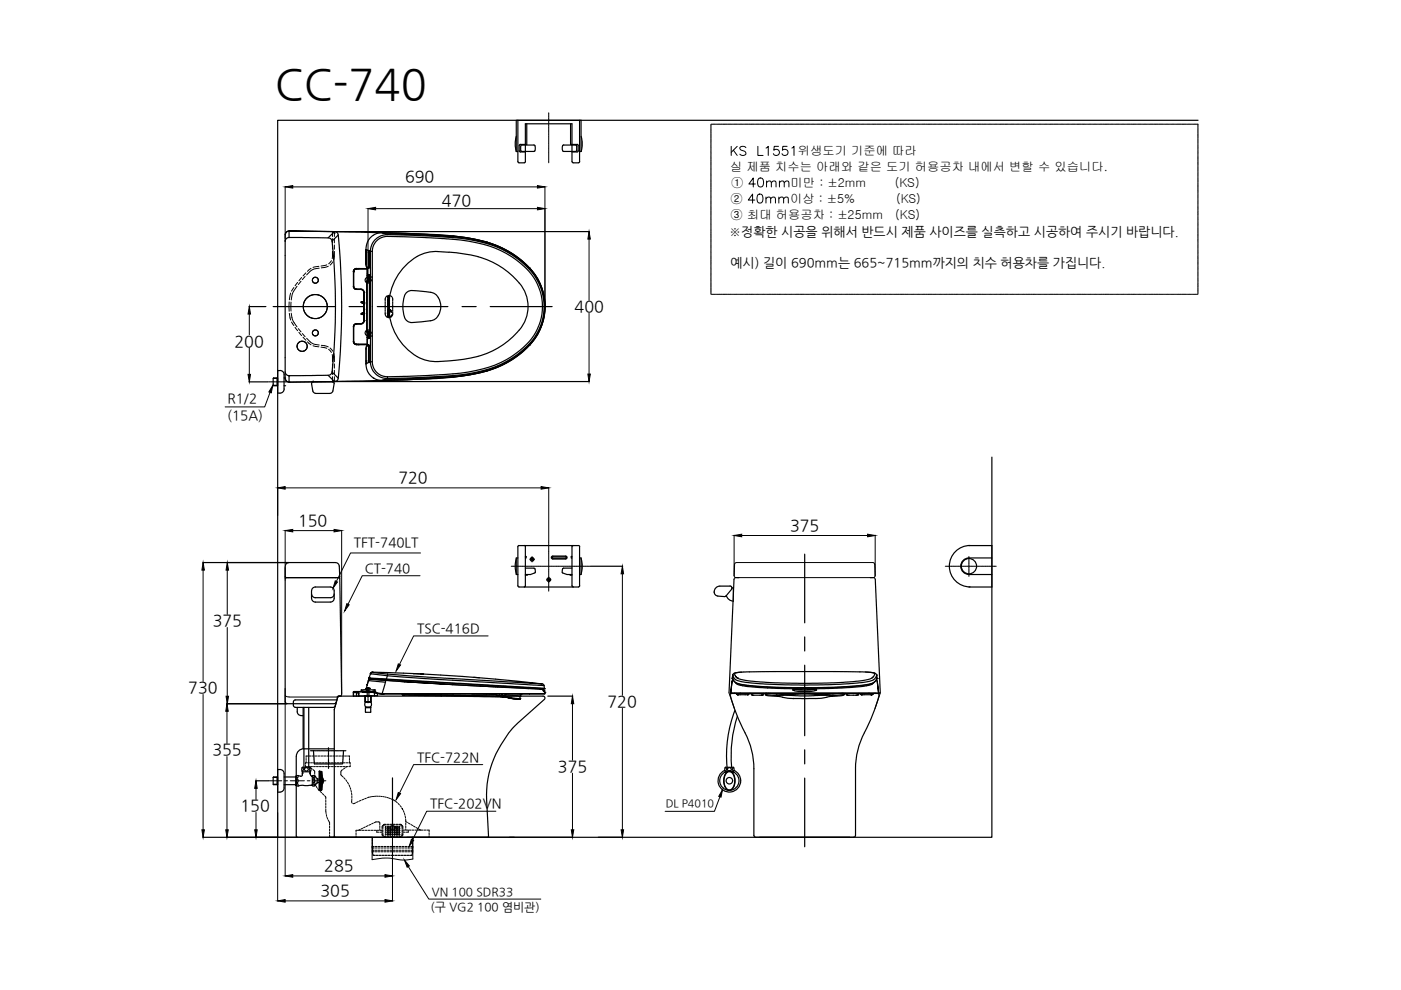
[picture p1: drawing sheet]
<svg xmlns="http://www.w3.org/2000/svg" width="297mm" height="210mm" viewBox="0 0 297 210" stroke-linecap="round" stroke-linejoin="round" font-family="sans-serif">
<defs><g id="words">
<text font-size="9.1" x="58.3" y="21">CC-740</text>
<g font-size="3.4">
<text x="85.9" y="38.6">690</text>
<text x="93.7" y="43.6">470</text>
<text x="121.8" y="66.1">400</text>
<text x="49.7" y="73.5">200</text>
<text x="84.5" y="102.4">720</text>
<text x="63.2" y="111.5">150</text>
<text x="167.5" y="112.5">375</text>
<text x="45.1" y="132.8">375</text>
<text x="39.9" y="147">730</text>
<text x="128.8" y="149.9">720</text>
<text x="45" y="160.1">355</text>
<text x="118.3" y="163.7">375</text>
<text x="51" y="172">150</text>
<text x="68.8" y="184.7">285</text>
<text x="68" y="190">305</text>
</g>
<g font-size="2.9">
<text x="48.2" y="89">(15A)</text>
<text x="48.2" y="85.4">R1/2</text>
<text x="75" y="116">TFT-740LT</text>
<text x="77.3" y="121.4">CT-740</text>
<text x="88.4" y="134.2">TSC-416D</text>
<text x="88.4" y="161.5">TFC-722N</text>
<text x="91.2" y="171.3">TFC-202VN</text>
</g>
<g font-size="2.7">
<text x="154.6" y="49.9">※정확한 시공을 위해서 반드시 제품 사이즈를 실측하고 시공하여 주시기 바랍니다.</text>
<text x="154.9" y="56.5">예시) 길이 690mm는 665~715mm까지의 치수 허용차를 가집니다.</text>
</g>
<g font-size="2.6">
<text x="169.2" y="33">위생도기 기준에 따라</text>
<text x="154.8" y="36.2">실 제품 치수는 아래와 같은 도기 허용공차 내에서 변할 수 있습니다.</text>
<text x="155" y="39.6">①</text>
<text x="167.6" y="39.6">미만 : ±2mm</text>
<text x="189.7" y="39.6">(KS)</text>
<text x="154.9" y="43.1">②</text>
<text x="154.9" y="46.5">③ 최대 허용공차 : ±25mm</text>
<text x="167.5" y="43.1">이상 : ±5%</text>
<text x="189.8" y="46.5">(KS)</text>
<text x="190" y="43.1">(KS)</text>
</g>
<g font-size="2.5">
<text x="91.6" y="190">VN 100 SDR33</text>
<text x="91.3" y="193.1">(구 VG2 100 염비관)</text>
</g>
<text font-size="2.3" x="141.1" y="171.1">DL P4010</text>
</g></defs>
<!-- layer: 0 -->
<g fill="none" stroke="#000" stroke-width=".25">
<path d="M60.7 50.6l.6-.2h8.3l.7 .4a117 117 0 0 1 0 28.4l-.7 .4-8.3 .1a.98 .98 0 0 1-.8-1.3v-26.1a2.42 2.42 0 0 1 .2-1.7zM61.3 49h.1M61.3 49l-.4 .1-.4 .5v1.5M61.3 49v1.4M66.3 59.2l-.1 .4M66.3 59.6h.1M66.3 59.7l.1 .2M66.3 59.1v.1M66.4 59l-.1 .1M66.4 59.9h.1M66.5 59.9l.2 .1M66.6 58.8l-.2 .2"/>
<path d="M66.9 58.8h-.3M66.9 58.8h.1M67 58.8h.1M67.1 58.8h.1M67.1 58.9h.2M67.2 60h-.2M67.3 58.9v.1M67.4 59v.1M67.4 59.8l-.2 .1M67.4 59.1v.1M67.4 59.2l.1 .1M67.4 59.6v.2"/>
<path d="M67.5 59.4v.2M69.6 50.4l1.3-1.3-9.6-.1 9.7 .1a.76 .76 0 0 1 .7 .7l-1.3 1.3M70.5 49.1l20.4 .6a41 41 0 0 1 14.9 2.6 16.6 16.6 0 0 1 8.7 7.9l.8 2.4 .2 2.4M70.6 49.1h54.4M70.9 49.5h.1M71.7 49.8a160.4 160.4 0 0 1 0 30.4M74.9 57.6v3.1M74.9 57.6h.1M75.1 57.1l.4-.2a.65 .65 0 0 0-.6 .7zM75.6 57l-.5 .2-.2 .4M75.6 57h.1M75.6 57h2.2"/>
<path d="M75.6 56.9h.4M75.6 57l-.3 .1-.3 .5M76 56.9h.1M76 57h-.2M76.1 56.9h1.7M76.1 56.9l-.1 .1M77.6 56v-2.5v2.5M77.6 56l.2 .7M77.6 56l.1 .5 .3 .3M77.6 56h.1M77.6 52.9v.6v-.6l.5 .2M77.6 53.5h.1"/>
<path d="M77.6 52.9h.1M77.8 59.8v10.5M77.8 59.8h.1M77.8 56.7l.2 .1M77.8 59.5h.1M77.8 59.5l.4 .1M77.8 59.8h.5M77.8 57l.1-.1v1.3M77.8 57l.1 1.2M77.8 58.5v1M77.8 58.5h.3M77.9 58.2h.3l.1 .4v12.8"/>
<path d="M77.9 58.5l-.1 1M77.9 56.9h.2M77.9 59.7l-.1 .1M77.9 59.7h.4M77.9 59.7h.1M78 56.8h.1M78 59.7h.3M78.1 58.3l-.2 .2M78.1 59.7h.2M78.1 56.6l.1 .2M78.1 58.5v1h-.2l.1 .1M78.1 58.5h.2"/>
<path d="M78.1 56.6h.2M78.1 53.1h.2M78.1 53.1v3.5M78.1 56.6l-.3 .1M78.2 56.8h-.2h.2M78.2 59.6h.1M78.3 53.2v3.3zM78.3 56.5h.1M78.3 56.5l-.2 .4zM78.3 53.2l.6 .1M78.3 53.2h.1M78.3 53.1v.1"/>
<path d="M78.3 58.3h.1M78.3 58.3h-.2M78.3 58.3h-.4l-.1 .2M78.3 58.3l-.2 .2M78.3 59.5h-.2l.1 .1M78.6 58.8l-.1-5.5a3.5 3.5 0 0 1 3.6-3.6 162.7 162.7 0 0 1 17.2 1.1 20.9 20.9 0 0 1 13.7 7.2 11.7 11.7 0 0 1-2.6 16.6 21.6 21.6 0 0 1-11.1 4.6l-6.4 .6-10.8 .4M78.6 58.8v12.4M78.9 53.3a3.2 3.2 0 0 1 3.3-3.2l11.4 .5a45 45 0 0 1 11.4 2 16.7 16.7 0 0 1 8.9 7.7 11.4 11.4 0 0 1-3.7 14 21.4 21.4 0 0 1-10.9 4.6l-6.3 .6-10.8 .4M78.9 58.7v12.5M78.9 53.3v5.4M78.9 58.7l-.3 .1M81 49.3l.7 .3 6.6 .2a110.1 110.1 0 0 1 12.3 1.1 20 20 0 0 1 13.1 7.9 11.8 11.8 0 0 1-3.2 15.9 24.5 24.5 0 0 1-14.5 5.1l-7.3 .4-7 .2-.7 .3h.3"/>
<path d="M81 49.3a3.4 3.4 0 0 0-3.4 3.6M81 49.3h.1M81.3 49.3l14.7 .8M81.3 49.3h.1M96 50.1h.1M96 50.1l4 .5 3.2 .7M101.3 54.4a16.5 16.5 0 0 1 9.9 7.3 8 8 0 0 1-2.6 9.8 17.2 17.2 0 0 1-7.3 4M101.4 54.4l-.8-.2a39.6 39.6 0 0 0-7.8-.9 9 9 0 0 0-7.8 4.1 12.2 12.2 0 0 0 5.3 19l.6 .1a34.6 34.6 0 0 0 10.5-.9M103.2 51.4h.1M103.2 51.3a20.3 20.3 0 0 1 9.1 5.6M112.3 56.9h.1M112.3 56.9a11.8 11.8 0 0 1 0 16.2"/>
<path d="M112.3 56.9a11.8 11.8 0 0 1 3.3 8.1M52.8 65h3.6M60.5 79v1.4l.2 .4 .6 .2M61.3 79.7h.1M61.3 79.7v1.3M63 73.3v.2M63 73.6v.1M63 73.7l.1 .3M63.1 73l-.1 .3M63.1 74l.4 .3M63.1 72.9v.1M63.2 72.8h-.1"/>
<path d="M63.3 72.7l-.1 .1M63.4 72.6l-.1 .1M63.4 72.5v.1M63.5 72.5h.1M63.5 74.4h.1M63.6 74.4h.1M63.7 74.4h.1M63.8 72.4l-.3 .1M63.8 74.5h.1M64 74.5h.1M64.1 72.3l-.3 .1M64.1 74.5h.1"/>
<path d="M64.2 72.3v.1M64.2 72.4h.1M64.3 64.7l.1 .8M64.3 72.4l.3 .1M64.4 64.4l-.1 .3M64.4 65.5v.1M64.4 65.6h.1M64.4 65.7l.2 .4M64.5 74.4l-.3 .1M64.6 63.8l-.2 .6M64.6 66.2l.1 .1M64.6 72.5h.1"/>
<path d="M64.6 74.3l-.1 .1M64.6 63.8h.1M64.7 72.5l.2 .2M64.7 63.7h-.1M64.7 66.3v.1M64.7 74.3h.1M64.7 66.4l.1 .1M64.8 63.5l-.1 .2M64.8 63.5h.1M64.8 66.5l.1 .1M64.9 66.6l.1 .1M64.9 72.8h.1"/>
<path d="M64.9 74l-.2 .3M65 72.9h.1M65 72.9l.1 .3M65 66.8h.1M65 73.9v.1M65.1 66.8v.1M65.1 63.2l-.3 .2M65.1 63.1v.1M65.1 73.2v.7M65.1 66.9l.3 .2M65.3 63l-.2 .1M65.4 62.9h-.1"/>
<path d="M65.4 67.1l.1 .1M65.5 62.9h-.1M65.5 62.8h.1M65.6 67.2l.1 .1M65.7 67.3l.2 .1M65.8 62.7l-.2 .1M65.9 62.7h-.1M65.9 67.4l.4 .1M66.1 62.6h-.2M66.2 70.5v.1M66.2 70.6l.1 .2M66.3 70.8l.1 .3"/>
<path d="M66.3 62.5h-.2M66.3 67.5h.2M66.3 70.3l-.1 .2M66.4 70.2h-.1M66.4 71.1h.1M66.5 71.1h.1M66.5 70.1h-.1M66.6 62.5h-.3M66.6 62.5h.1M66.6 67.5h.1M66.6 71.2h.3M66.6 70h-.1"/>
<path d="M66.7 60h.2M66.7 62.4v.1M66.8 62.4v.1M66.9 62.5h.3M66.9 70h-.3M67 71.2h.1M67 60h.1M67 70h.1M67.1 70h.1M67.1 70l.2 .1M67.2 71.1l-.2 .1M67.2 62.5h.1"/>
<path d="M67.3 67.5h-.6M67.3 70.1v.1M67.3 62.5l.8 .3M67.4 70.2v.1M67.4 71l-.2 .1M67.4 70.3l.1 .1M67.4 67.5h-.1M67.4 70.8v.1M67.5 70.4v.1M67.5 70.7v.1M67.5 70.5v.2M67.7 67.4l-.2 .1"/>
<path d="M68 67.3l-.3 .1M68.1 62.8h.1M68.2 67.2h-.2M68.2 62.8v.1M68.3 62.9h.1M68.4 62.9v.1M68.4 67l-.2 .2M68.4 63h.1M68.5 63.1l.3 .3M68.7 66.8l-.3 .2M68.7 66.7v.1M68.8 66.7h.1"/>
<path d="M68.8 63.4l.1 .2M68.9 66.5l-.1 .1M68.9 66.4v.1M69 63.6l.1 .1M69.1 66.3l-.1 .1M69.1 63.8v.1M69.1 63.9l.1 .2M69.2 64.1l.1 .1M69.3 64.2v.1M69.3 65.8l-.2 .5M69.3 64.3v.2M69.3 64.5v.1"/>
<path d="M69.3 65.4v.4M69.4 64.6v.1M69.4 65.3v.1M69.4 64.8h.1M69.4 64.9v.3M69.4 65.2v.1M69.6 79.6l1.3 1.3M70.4 78.9l1.3 1.3a.72 .72 0 0 1-.7 .7l-9.7 .1M74.9 72.4h.1M74.9 72.4l.2 .5 .5 .1M74.9 69.3h.1M74.9 60.7l.2 .5 .5 .2"/>
<path d="M74.9 60.7h.1M74.9 69.3v3.1M74.9 72.4a.65 .65 0 0 0 .7 .6M74.9 72.4a.76 .76 0 0 0 1.1 .7M74.9 60.7l.2 .4 .5 .3M75 69.3v3.1M75 72.4l.2 .4 .4 .2M75 60.7l.2 .4 .4 .2M75.6 73h.1M75.6 68.6l-.5 .2-.2 .5M75.6 68.6h.1M75.6 68.6v.1"/>
<path d="M75.6 61.4h.9h-.9M75.6 61.3h.9a.69 .69 0 0 1 .7 .7M75.6 61.3v.1M75.6 61.4h.1M75.6 73h2.2M75.6 68.6h.9M75.6 68.7h.9M75.6 68.7l-.3 .1-.3 .5M75.6 68.6l-.5 .3-.2 .4M75.8 73h.2M75.9 73h.1M76 73v.1"/>
<path d="M76 73.1h.1M76 73l1.8 .1M76 73h.1M76.5 61.4a.65 .65 0 0 1 .6 .6M76.5 61.4h.1M76.5 61.3v.1M76.5 68.6h.1M76.5 61.4l.6 .4M76.6 66.6l.1 .1M76.6 66.6h.1M76.6 64.1h.1M76.6 64h.1"/>
<path d="M76.6 66.5v.1M76.6 64.1l.4 .2M76.6 66.5h.1M76.6 66.5l.1 .2M76.6 64.1l.5 .2M76.7 66.7h.3h-.3M76.7 66.7h.1M76.7 64h-.1M76.7 64h.1M76.7 66.7h.3M76.7 64l-.1 .2M76.7 64h.3"/>
<path d="M76.7 64l-.1 .1M77 66.3l-.4 .2M77 66.3h.1M77 64.3h.1M77 64.3l.1 .1M77 63.9h.1M77 68.4l.2-.4-.2 .4-.5 .2M77 61.6l.2 .4M77 66.7h.1M77 64h-.3h.3M77 64h.1M77 66.6h.1"/>
<path d="M77.1 66.7h.1M77.1 66.6h.1M77.1 64v.1M77.1 64h.1M77.1 64.1h.1M77.1 64h-.1M77.1 66.7h-.1M77.1 66.6l-.1 .1M77.1 66.6v.1M77.1 66.5h.1M77.1 64.1v.1M77.1 66.5v.1"/>
<path d="M77.1 66.3h-.1M77.1 66.3h.1M77.1 64.4h.1M77.1 64.2h.1M77.1 65.8v2.2v-1.7M77.1 68h.1M77.1 68v.3M77.1 68l-.2 .5-.4 .1M77.1 65.6h.1M77.1 65.6v.6M77.1 62v1.7v-1.7M77.1 64.6v.8"/>
<path d="M77.1 62h.1M77.1 62v3.8M77.1 66.5v1.5M77.1 66.3l-.5 .2M77.1 65.8v.5M77.2 68a.63 .63 0 0 1-.7 .6M77.2 62h-.1M77.2 62v6M77.6 77.1a3.4 3.4 0 0 0 3.4 3.6M77.6 76.5v.7M77.6 76.5v.6l.7-.2M77.6 77.1h.1"/>
<path d="M77.6 76.5h.1M77.6 74h.1M77.6 74v2.5M77.8 70.3h.1M77.8 73l.1 .1M77.8 71.5l.3 .2M77.8 70.2l.1 .1zM77.8 70.5v1.1M77.8 70.5v1M77.9 73.1h.3l.1 .4M77.9 71.8v1.3M77.9 70.3h.1"/>
<path d="M77.9 70.3h.4M77.9 70.3h.4h-.3M78 73.2h.2l-.1 .2M78 73.2l-.3 .2-.1 .6M78 73.2h.2M78 73.2l-.2 .1M78 70.4l-.1 .1h.2v1M78 71.7h.1M78.1 71.5l.2 .2M78.1 73.1l.2 .4M78.1 73.4h.2M78.1 73.4h-.3l-.2 .6"/>
<path d="M78.1 71.5h-.2l.1 .2M78.1 71.5h.2M78.1 73.4v3.5M78.1 71.7h.2M78.2 70.4l-.1 .1h.2M78.2 70.4h.1M78.2 70.4l-.4 .1M78.3 73.5v3.3M78.3 76.8h.1M78.3 73.5h.1M78.3 71.7h.1M78.3 71.7h-.3"/>
<path d="M78.3 70.2h-.5M78.3 70.4h.1M78.3 71.4l-.1 .4-.4 .1v1.1M78.6 71.2l-.1 5.5a3.5 3.5 0 0 0 3.6 3.5M78.6 71.2h.3M78.9 76.7a3.2 3.2 0 0 0 3.3 3.2M78.9 71.2v5.5M78.9 76.7l-.6 .1M82.2 79.9l-.1 .3M92.9 63.1a2.35 2.35 0 0 0-2.3-1.2l-2.6-.3a1.92 1.92 0 0 0-2.5 2 6 6 0 0 0 .7 4.4l.7 .4 2.4-.2a4.5 4.5 0 0 0 3.1-.7l.5-.7M92.9 63.1a3.7 3.7 0 0 1 0 3.8M96 79.9l-14.7 .8"/>
<path d="M96 79.9h.1M103.2 78.7a47.1 47.1 0 0 1-12 1.6l-9.9 .4M103.2 78.7a38.2 38.2 0 0 1-7.2 1.2M103.2 78.7h.1M112.3 73.1h.1M112.3 73.1a20.3 20.3 0 0 1-9.1 5.5M115.5 65a12.8 12.8 0 0 1-6.2 10.8 24.4 24.4 0 0 1-12 4l-4.8 .5-22 .6M115.6 65a11.8 11.8 0 0 1-3.3 8.1M52.8 81h3.9M61.3 81h.1M70.6 80.9h54.4M79.2 80.2h.1"/>
<path d="M81 80.7h.1M81.3 80.7h.1M43 119.3h18.2M155.7 119.7l-.1 2.4M185.5 119.7l.1 2.4M60.5 120.3v2.2M60.5 123h.1M60.5 122.2l.2 .3M60.7 122.4l-.2 .3M71 122.5h-10.3h10.4M71.1 122.5h.7M71.8 122.5l.2 .2 .4 24.5"/>
<path d="M71.8 122.5h.1M71.9 120a.94 .94 0 0 0-1.2-.7h-9.4a.83 .83 0 0 0-.8 .8v28.9l.4 .2h10l.4-.3M71.9 120l.1 2.2-.2 .3M125.2 120.1h6.8M155.6 122.9l-1 24M185.6 122.9l1 24M48.1 149.2h12.7M62.2 148.8v.8M62.2 149.6l.4 .4M62.6 150h8.1M63 150v.9a.95 .95 0 0 0 1.3 .8M64.3 150v8.8"/>
<path d="M64.4 158.8h6.5M64.4 158.8a1.6 1.6 0 0 0-1.6 1.5v17l.3 .2h58.3M65.8 159.2h.2M66.1 159.2h.2M66.4 159.2h.2M66.4 159.2l.1 .1M66.5 159.4v.2M66.5 159.7v.2M66.5 159.9v.2M66.7 159.2h.2M66.9 159.2h.2M67.2 159.2h.2"/>
<path d="M67.5 159.2h.2M67.7 159.2h.2M68 159.2h.2M68.3 159.2h.2M68.5 159.2h.2M68.8 159.2h.2M69.1 159.2h.2M69.3 159.2h.2M69.6 158.5v.5M69.6 159.6v.8M69.8 159.2h-.2v.2M69.9 159.2h.2"/>
<path d="M70.2 159.2h.1M70.4 159.2h.2M70.7 159.2h.2M71 159.2h.1M71.1 149.7l-.2 .8v26.8l.2 .2M71.1 149.7l-.4 .3M71.3 159.2h.1M71.4 148.4h-8.8l-.4 .4M71.5 159.2h.2M71.6 147.9l-.5 1.8M71.8 159.2h.2M71.8 147.6l-.2 .1"/>
<path d="M72 147.6h43.1a.4 .4 0 0 1 .4 .2 .4 .4 0 0 1-.1 .5l-5.6 5a21.7 21.7 0 0 0-6.6 16.3l.4 7.7-.3 .2M72 147.6l-.4 .3M72.1 159.2h.1M72.3 159.2h.2M72.6 159.2h.2M72.8 159.9v.2M72.8 159.7v.2M72.8 159.4v.2M72.8 159.2v.1M72.9 159.2h.1M73.1 159.2h.2M74.9 146.8v.8z"/>
<path d="M74.9 146.7h.1M74.9 146.7h3.8M74.9 146.8h.1M74.9 146.8h.7M75 146.8h.1M75 146.8h-.1M75.6 146.8h.1M75.6 146.6a.33 .33 0 0 1-.2 .3 .33 .33 0 0 1-.4-.1h-.1M75.7 146.8h.1M75.8 146.8h.1M75.8 146.8h-.2h.2M75.8 146.8h-.2v.8h.4"/>
<path d="M75.8 146.8l.2 .1M75.8 146.8l.2 .2M76 147h.1M76 147l.1 .6M76 147.6h.1M76 147.4v.2M76 147.4h.1M76.6 146.6h.2M76.8 146.5h.3v.3M76.8 146.6v.2M76.8 146.8h.1M76.9 146.8h2.3"/>
<path d="M76.9 146.5h-.3M77.4 147.6v1.2h1.3v-1.2M77.5 150v1h1.1v-1M77.5 147.6v1.3M77.5 150h1.1M77.5 150h.1M77.5 149.9h1.1M77.6 146.1h.1M77.6 146.2h.1M77.6 146h.1M77.8 146.6h.1M77.8 146.4v.2"/>
<path d="M77.8 145.3h.1M77.9 147.5l.9 .1h-1.3M77.9 147.5h-.7l.3 .1M77.9 145.1l-.1 .2zM77.9 145.1h.1M77.9 145.2h.1M77.9 146v.3M77.9 146.8v.7M77.9 146.6h.1M77.9 146.4v.2h.3M78 145.8l.5 .2M78 145.8h.1"/>
<path d="M78 145.8l-.4 .2h.9M78 147.5v.5M78 148.2v.2M78 148.5v.5M78.1 144.3l3.6 .3M78.1 144.3h.1M78.1 144.3l-.5 1.8M78.1 144.2v.1M78.1 144.2l-.2 .9M78.2 144.2l-.1 .1M78.2 143.9l-.1 .3M78.2 146v.3"/>
<path d="M78.2 146.8v.7M78.3 143.8l3.6 .2M78.3 143.8h.1M78.3 143.8l-.1 .1M78.3 143.8l3.6 .3M78.3 143.9l-.1 .3 .3-.2M78.3 143.9h.1M78.4 146.6l-3.5 .1M78.5 143.9h.1M78.4 143.9v.1M78.5 146h-.9M78.5 142.9l10.9 .9 25.8 1.6h.2v.5"/>
<path d="M78.5 144h.1M78.5 144l3.3 .3M78.5 144l7.3 .5M78.5 142.9h.1M78.5 144l-.4 .2M78.5 142.9l-.2 .9M78.6 149.9v.1M78.6 142.8h-.1M78.6 150h.1M78.6 147.6v1.3a.87 .87 0 0 1 0 1M78.6 148.9h-1.1a.93 .93 0 0 0 .1 1.1h-.1M78.6 142.7l-.1 .1"/>
<path d="M78.9 142.6h.1M78.9 142.6l3.3 .3M78.9 142.5l10.9 .4-2.2-.1h.2M78.9 142.6l-.4 .3M78.9 142.5h.1M78.9 142.5v.1M78.9 142.5l-.4 .3M79 142.5l-.4 .3M79 143.9l-.1 .1M79.2 146.5l.1 .3M79.2 146.6h.3M79.3 146.8h-.1"/>
<path d="M79.4 146.9v.6M79.4 147.5l-3.3 .1M79.5 146.5h-.5v.3M79.5 146.6h.1M79.5 146.3v.3M79.5 146.3h-2.9v.3M79.5 146.3h.1M80.5 147.1h.5M80.7 144v.1M80.9 147.1l-.9-.1v.5h-.6M81 147.1v.1M81 147l-2.3-.4-1.1-.5 .2 .3 1 .3 2.2 .4"/>
<path d="M81 147.2h.3h-.2M81 147.2h.1M81 147v.1M81 147l.3 .1M81.3 147.2h.1M81.3 147.1v.1M81.4 147v.1M81.8 144.3l2.8 .2M81.8 144.3l-.8 2.7M81.9 144l33.5 1.9M81.9 144.1l33.4 1.9M81.9 144h-1v.1"/>
<path d="M81.9 144.1h.1M82.2 142.9l8.4 .7 24.4 1.4-13.4-1.3M82.2 142.9l-.3 1.1M84.6 144.5l11.4 .7-10.2-.7M84.6 144.5h1.2M85.3 147.2v.1M85.3 147.3h2.6l.1 .1M85.3 147.3l.1 .1M85.4 147.4h2.6M85.4 147.4h.1M85.5 147.4h.1M85.8 144.5h.1"/>
<path d="M88 147.4h.1M88 147.4l5.6 .2M89.3 147.2l.1 .1M89.4 147.2l-1.5 .1h1.5M89.4 147.2l.1 .1h.2l-.1-.1M89.4 147.3l.3 .1 1.1-.1M89.4 147.3l.2 .1M89.4 147.3h.1M89.6 147.4h.1M89.7 147.2l.1 .1M89.8 147.3h-.1l.2 .1M89.8 147.3l.1 .1"/>
<path d="M89.8 142.9l10.7 .7M90.1 147.4h.1M90.1 147.2v.1h-.3M90.4 147.3l-.2 .1M90.4 147.3l-.3 .1M90.4 147.3h.1l-.2 .1M90.5 147.2l-.1 .1M90.5 147.4h.1M90.6 147.2v.1l.2-.1M90.7 147.4h2.9M90.8 147.3l-.3 .1M90.8 147.2l2.8 .1"/>
<path d="M90.9 147.2l-.1 .1M93.6 147.3l15.8 .3 .9 .1M93.6 147.4l12.6 .2M93.6 147.6l11.6 .2h1v-.2M93.6 147.4v.2M93.6 147.3v.1M93.6 147.2v.1M96.1 147v.1M96.1 147.1h.1M100.1 147.2l5.1 .1M100.4 143.6l1.2 .1M100.5 143.6l1.1 .1"/>
<path d="M101.8 145.5l-5.8-.3 6.5 .3M102.5 145.5h-.7l12.6 .5M102.5 145.5l12.4 .7M103.2 147v.1M103.2 147.1h.1M104.5 145.4l.6 .2M104.6 145.5v.1M105.1 145.4l.5 .1M105.2 147.2l.1 .2M105.2 147.2l.4 .3M105.5 147.5h.1M105.6 147.5h.1"/>
<path d="M105.6 147.5h.5M105.7 145.4l-.2 .2M105.8 147.2l.1 .2M105.9 147.4h-.5l.2 .1M105.9 147.4l.2 .1M106.1 147.5h.4M106.2 147.8h.3M106.2 147.5v.1M106.2 147.6h.4M106.3 147.2v.2h-.4M106.5 147.5l-.2-.1 .2 .1M106.5 147.8h.1"/>
<path d="M106.5 147.8h.2M106.5 147.2v.2h.5M106.5 147.5h.4M106.6 147.6l1.5 .2-.2 .2M106.6 147.6l-.1 .2M106.6 147.8l1.3 .2M106.7 147.8l1.2 .2M106.9 147.5h.1M106.8 147.5l.3-.1zM106.8 147.5h.1M106.9 147.8l1 .2M107.1 147.4l-.2 .1"/>
<path d="M107.1 147.4h.1M107.2 147.2l-.1 .2zM107.2 147.2h.1M107.2 147.2l-.1 .2M107.9 148l1.6 .2M107.9 148h.1M107.9 148l1.7 .2M108.1 147.8l1.7 .3M108.8 148.1l.8 .1M109.5 148.2h.1M109.6 148.2h.4M109.8 148.1l-.2 .1"/>
<path d="M109.8 148.1h.4M109.9 148.2h.1M110 148.2h.1M110.1 148.3h.1M110.2 148.1l-.1 .1h-.5M110.2 148.1h.1M110.2 148.1l-.1 .2M110.3 147.7h.1M110.3 147.7l-.1 .4M110.4 147.3h.1M110.4 147.3l-.8 .1-2.4-.1M110.4 147.3l-.1 .4"/>
<path d="M110.5 147.2l-.1 .1zM112.3 147v.1M112.3 147.1h-.1M114.4 146l.5 .2M114.4 146h.1M114.5 146.1l.4 .1M114.5 146.1h.1M114.9 146.2l.4 .4-.1-.2M114.9 146.2h.1M115 146.2h.1M115 146.2l.2 .2M115 145l.4 .4"/>
<path d="M115.2 146.4l.1 .1M115.3 146h.1M115.3 146.5h.1M115.3 146.6l.2 .1M115.3 146.5l.2 .3M115.4 145.9l-.1 .1M115.5 146.8h.1M115.5 146.8v.3h-34.2M115.5 147l-34.2 .2M116.1 147.6h5.3M154.9 146.9v.1M154.9 147h.1"/>
<path d="M154.9 146.9l.1 .1M154.9 146.9h31.4M154.9 146.9h.1M155 147h.1M155 147h31.2M155.2 144.5l-.3 2.4zM155.3 143.8a2.46 2.46 0 0 0 2.4 1.4l6.9 .5 8.6 .1 6.1-.2 4.3-.4a2.33 2.33 0 0 0 2.3-1.4M155.3 143.9h.1M155.3 143.9l.8 1 1.5 .3 5.4 .5 5.1 .2 8-.1 6.5-.4 2.5-.6 .8-.9M155.3 143.2l.4 .7a2.97 2.97 0 0 0 2.2 .8l4.3 .3 5.7 .2h7.6l5.2-.3a9.7 9.7 0 0 0 4.7-.9l.5-.8v.6M155.3 143.1h.1M155.3 143.1v.7v-.6"/>
<path d="M155.3 143.1v.1M155.4 144.2l-.2 .3M155.4 144.2h.1M156 144.8a4.4 4.4 0 0 0 3.1 .8l5.8 .4 6.3-.1 1.9 .1M156.1 147l.1 .2M156.2 147.2h.1M156.3 147.2l.1 .1M156.3 143.7h.1M156.4 147.3h.1M156.5 147.3h.1M156.5 147.3h2M157.3 142.5l-1.5 .2-.5 .4"/>
<path d="M158 155.4a16.3 16.3 0 0 1 1.8 7.6M158.5 147.3h.1M158.9 142.5h24.6l1.9 .2-.1 .6-.3 .4a3.7 3.7 0 0 1-2.4 .6l-5 .4-5.9 .2-7.2-.1-3.8-.3a11.9 11.9 0 0 1-4.4-.8M158.9 142.5l-2.3 .1-.8 .1 .1 .6 .4 .4M158.9 142.5h.1M158.9 147l-.4 .3M159.2 147l.4 .4M159.3 147.3h.1M159.6 147.4h.1M159.6 147.4h1.8M161.4 147.4h.1M161.5 147.4h.1"/>
<path d="M161.7 147.3l-.2 .1M161.7 147.3h.1M161.9 147l-.2 .3M162.2 147h.1M162.2 147l.1 .2M162.3 147.2l1.7 .2 5.7 .2 7.5-.2 1.7-.2M162.3 147.3l.5 .2 2 .1M162.3 147.3h.1M162.3 147.2h.1M162.3 147.2v.1M162.8 147l1.8 .2M164.6 147.2h.1"/>
<path d="M164.8 147.6h.1M164.9 147.6l2.1 .4 1.3 .1M168.1 148.1h.2M168.1 146l.4 .2-.1 .2h-.3zM168.4 146.4l1.3 .2h1.8l1.3-.2M168.5 146.2h4.2l-1.5 .1zM176.2 147.7h-.5a29.7 29.7 0 0 1-7.4 .4M176.4 147.6h.1M176.4 147.6l-.2 .1M178.4 147l-3.5 .3-3.5-.1-5.2 .1-1.6-.1M178.4 147h.1M178.9 147.3l-.5 .2-2 .1"/>
<path d="M178.9 147.3h.1M178.9 147.2v.1M179 147l-.1 .2M179.3 147l.4 .4M179.5 147.3h.1M179.7 147.4h.1M179.7 147.4h1.9M181.6 147.4h.1M181.8 147.3h.1M181.8 147.3l-.1 .1M182 147l-.2 .3M182.3 147l.1 .2"/>
<path d="M182.4 147.2h.1M182.4 147.2l.3 .1M182.7 147.3h.1M182.7 147.3h2.1M183.3 155.4a16.3 16.3 0 0 0-1.9 7.6M183.5 142.5l1.9 .2 .3 .2 .2 .2M184.7 147.3h.1M184.8 147.3h.1M185 147.2l-.2 .1M185 147.2h.1M185 147.2l-.1 .1M185.1 147l-.1 .2"/>
<path d="M185.2 144.8a4.4 4.4 0 0 1-3.1 .8l-9 .4M185.8 144.2l.2 .3zM185.9 143.1h.1M185.9 143.1v.1M185.9 143.1v.7M185.9 143.8h.1M185.9 143.9h.1M186 144.5l.3 2.4zM186 144.5h.1M186.2 147h.1M186.3 146.9h.1M186.3 146.9l-.1 .1"/>
<path d="M43 177.5h20M54.2 165.5h2.7M66.5 160.2v.2M66.6 160.5v.2M66.6 161v.2M66.6 160.7v.2M66.6 161.3v.2M66.6 161.5v.2M66.6 161.8l.2 .2M66.9 162h.1M67.1 162h.2M67.4 162h.2"/>
<path d="M67.7 162h.1M67.9 162h.2M68.2 162h.2M68.5 162h.2M68.8 162h.1M69 162h.2M69.3 162h.2M69.6 162h.1M69.6 160.6v.2M69.6 161v.9M69.6 162.1v.1M69.6 162.4v.5"/>
<path d="M69.8 162h.2M70.1 162h.2M70.4 162h.1M70.6 162h.2M70.7 177.5h.1M70.7 177.5h.2M70.9 162h.2M71.2 162h.2M71.4 162h.2M71.7 162h.2M72 162h.2M72.2 162h.2"/>
<path d="M72.7 161.8l-.2 .2M72.7 161.5v.2M72.7 161.3v.2M72.7 161v.2M72.7 160.7v.2M72.7 160.5v.2M72.8 160.2v.2M79 177.5v.3M79 178v.4M79 178.6v.4M79 179.2v.3h.1M79.1 179.8h-.1v.5"/>
<path d="M87.3 179.8h.2v.5M87.5 179.2v.3h-.2M87.5 177.5v.3M87.5 178v.4M87.5 178.6v.4M126.9 177.5h5.1M159.8 177.1l.4 .4M161 177.5h19.2M181.4 177.1l-.4 .4M78.9 180.6h.2M78.9 180.3h.2M79 180.6l.1 .8h.5"/>
<path d="M79.8 181.4h.4M80.4 181.4h.4M81 181.4h.5M81.7 181.4h.4M82.3 181.4h.4M82.9 181.4h.6M83.7 181.4h.4M84.4 181.4h.4M85 181.4h.4M85.6 181.4h.4M86.2 181.4h.4M87.3 180.6h.2"/>
<path d="M87.3 180.3h.2M87.5 180.6l-.2 .8h-.4"/>
<circle cx="78" cy="59.4" r=".62"/>
<circle cx="78" cy="70.6" r=".62"/>
<circle cx="172.9" cy="146.2" r=".21"/>
</g>
<!-- layer: 6 -->
<path d="M254 25.5h-195.1v152h151.4v-80.6" fill="none" stroke="#000" stroke-width=".25"/>
<!-- layer: 4 -->
<g fill="none" stroke="#000" stroke-width=".25">
<path d="M109.5 32.1v-6.6h13.7v6.6h-.3M109.5 32.1h.3M109.5 28.9l-.3 1.6 .3 1.6M109.8 34.3l.2 .2h1.2l.2-.2M109.8 25.5v8.8M110.3 32.2h1.1M110.3 30.6l-.2 .3v1.1l.2 .2M110.4 31v.9l.3 .2M110.6 32.1h2.6M110.6 30.8h2.6M110.7 30.7l-.3 .3M111.4 34.3v-8.1h9.9v8.1"/>
<path d="M111.7 26.2v4.4h-1.4M113.2 30.7a.92 .92 0 0 1 0 1.4M119.3 32l.2 .1M119.3 30.9v1M119.5 30.8l2.5-.1 .3 .3M119.5 30.7l-.2 .2M121 26.2v4.4h1.4M121.3 34.3l.2 .2h1.2l.2-.2M122.3 31v.9l-.3 .2h-2.5M122.4 30.6l.2 .3-.1 1.2-1.2 .1M122.9 25.5v8.8M123.2 28.9l.3 1.6-.3 1.6"/>
<path d="M60.2 79.4v3.1M60.2 79.4a.98 .98 0 0 0-1.3-.8v4.8a1.04 1.04 0 0 0 1.3-.9M57.9 80.2v1.5M58.7 80.1v1.7M58.8 81.8l-.9-.1 1 .1M58.8 80.1l-.9 .1 1-.1M60.2 81.8h.4M60.2 80.1h.4M109.5 118.4l-.3 1.6 .3 1.6M109.8 118.3h-.3v3.5h.3M111.2 115.7l.2 .2M111.4 118h.2v.3h-.2"/>
<path d="M111.4 115.9v8.3M119.9 117.9h-2.7l-.3 .3 .3 .3h2.7M119.9 118.1l-2.7-.1-.2 .2 .2 .2h2.7M119.9 117.9l.3 .3-.3 .3M119.9 118l.2 .2-.2 .2M121.3 118h-.2v.3h.2M121.5 115.7l-.2 .2v8.3l.2 .2M122.9 118.3h.3v3.5h-.3M122.9 115.9v8.3M122.9 115.9l-.3-.2h-12.6l-.2 .2 .1 8.5 12.7 .1 .3-.3M123.2 118.4l.3 1.6-.3 1.6M205.4 115.7h4.9v8.8h-4.9"/>
<path d="M205.7 115.7a4.4 4.4 0 0 0-4.4 4.3 4.4 4.4 0 0 0 4.4 4.4M210.3 118.3h-4.9a1.75 1.75 0 0 0-1.7 1.7 1.75 1.75 0 0 0 1.7 1.8h4.9M111.4 120.5h1.8M111.4 124.2l-.2 .2M111.8 121.8v.1h-.4M113.2 120.5l.2 .1M113.4 120.6v.9l-.9 .3h-1.1M119.3 121.5l.9 .3h1.1M119.3 120.6v.9M119.5 120.5h1.8M119.5 120.5l-.2 .1M120.9 121.8v.1h.4"/>
<path d="M64.4 150v12.7M65.5 150v12.7M155.8 150.6a26.7 26.7 0 0 0-1.6 12.1M156.3 151.9a26.7 26.7 0 0 0-1.2 10.8M57.9 164.8v1.5l1 .1M57.9 166.3l.9 .1M58.7 164.7v1.7M58.8 164.7l-.9 .1M58.9 164.7l-1 .1M60.2 164v3.1M60.2 164.7h2.5M60.2 164a1 1 0 0 0-1.3-.8v4.8h.5"/>
<path d="M60.2 167.1a.88 .88 0 0 1-.8 .8M62.8 166.6l.2-.5 .2 .5M62.9 165.2a.36 .36 0 0 1 .3 .3 .36 .36 0 0 1-.3 .4zM63.2 164.4l-.2 .5-.2-.4M64 162.8l.4 .3-.4 .4M64.1 162.7h1.7l.1 .4-.1 .5M64.1 164.3a.64 .64 0 0 1-1 .1l-.4 .2v1.9v-.1h-2.5M64.1 162.7l-.1 .4 .1 .5M64.2 163.6l-.1 .4M64.2 164l-.1 .1M65.7 163.6l.1 .4M65.7 164l.1 .1"/>
<path d="M65.8 163.6h-1.7v.7M65.8 163.6v.6M65.8 164.2l.4 .4M65.9 162.8l-.3 .3 .3 .4M65.9 166.5h.3M65.9 166.5h-2.1l-.7 .2-.4-.2M66 164.6l.2 .1M66.2 164.6v.1M66.2 164.6h.1M66.2 166.5h.1M66.2 166.5h-.2M66.3 164.5l.2 .4 .2-.4"/>
<path d="M66.4 165.2a.38 .38 0 0 1 .3 .3 .38 .38 0 0 1-.3 .4zM66.7 166.6l-.2-.4-.2 .4M67.3 165.1l.4 .1M67.3 165.2v.7M67.3 165.1l-.4-.4a.42 .42 0 0 0-.7-.2v2.1M67.7 165.9l-.4 .1a.92 .92 0 0 1-1.1 .6M67.7 163.5h.1v4.1h-.1zM67.8 163.5l.3 .1M67.8 164.7h.3M67.8 166.4h.3M67.8 164.9h.3M67.8 166.6h.3"/>
<path d="M67.8 163.7h.3M67.8 163.8h.3M67.8 163.9h.3M67.8 164.1h.3M67.8 164.2h.3M67.8 164.3h.3M67.8 164.5h.3M67.8 164.4h.3M67.8 164.6h.3M67.8 164.8h.3M67.8 165h.3M67.8 165.1h.3"/>
<path d="M67.8 165.2h.3M67.8 165.3h.3M67.8 165.4h.3M67.8 165.5h.3M67.8 166h.3M67.8 165.9h.3M67.8 165.8h.3M67.8 165.7h.3M67.8 165.6h.3M67.8 166.5h.3M67.8 166.3h.3M67.8 166.2h.3"/>
<path d="M67.8 166.1h.3M67.8 167.2h.3M67.8 167.1h.3M67.8 166.9h.3M67.8 166.8h.3M67.8 166.7h.3M67.8 167h.3M67.8 167.4h.3M67.8 167.3h.3M67.8 164h.3M67.8 167.6h.3M67.8 167.5v.1"/>
<path d="M68.1 163.6h.1M68.1 163.6v4M68.2 163.6v3.9M68.2 163.6l.2 1.5-.1 1.9-.1 .5h-.4M68.4 164.9l.2 .7-.2 .6M153.7 163.3a2.4 2.4 0 0 0-1 3.7 2.4 2.4 0 0 0 3.8 0 2.4 2.4 0 0 0-.9-3.7M153.7 162.8l.4 .3-.4 .4M153.8 163.6l.1 .1M153.8 163.6v.1M153.8 163.6l-.1-.5 .1-.4h1.7l.1 .4-.1 .5M154 163.9a.91 .91 0 0 1 1-.2 .91 .91 0 0 1 .6 .7 2.46 2.46 0 0 1-.8 3.1 1.31 1.31 0 0 1-1.3-1.6l.1-1.1zM154 163.8a1.01 1.01 0 0 1 1.1-.2 1.01 1.01 0 0 1 .6 .9 2.25 2.25 0 0 1-1.1 3.1 2.25 2.25 0 0 1-1-3.1z"/>
<path d="M155.3 163.6h.2M155.4 163.6v.1M155.5 163.6v.1M155.6 162.8l-.3 .3 .3 .4"/>
<circle cx="112.8" cy="118.6" r=".39"/>
<circle cx="112.8" cy="118.6" r=".2"/>
<circle cx="116.3" cy="122.9" r=".39"/>
<circle cx="116.3" cy="122.9" r=".2"/>
<circle cx="205.4" cy="120" r="1.62"/>
<circle cx="64.9" cy="163.1" r=".39"/>
<circle cx="154.6" cy="163.1" r=".39"/>
<circle cx="154.6" cy="165.5" r=".69"/>
<circle cx="154.6" cy="165.5" r="2.04"/>
</g>
<!-- layer: 1 -->
<g fill="none" stroke="#000" stroke-width=".21">
<path d="M116.3 23.9v.3M116.3 24.3v.3M116.3 24.6v.1M116.3 24.8v.3M116.3 25.1v.6M116.3 25.7v.3M116.3 26.1h.1M116.3 26.2v.3M116.3 26.6h.1M116.3 26.7v.3M116.3 27v.1M116.3 27.2v.3"/>
<path d="M116.3 27.5v.5M116.3 28.1v.3M116.3 28.5h.1M116.3 28.6v.3M116.3 29v.4M116.3 29.4v.1M116.3 29.5v.3M116.3 29.9v.1M116.3 30v.3M116.3 30.4h.1M116.3 30.5v.3M116.3 30.9h.1"/>
<path d="M116.3 31v.3M116.3 31.3v.6M116.3 31.9v.3M116.3 32.3v.1M116.3 32.4v.3M116.3 32.8h.1M116.3 32.9v.3M116.3 33.3h.1M116.3 33.4v.3M116.3 33.7v.1M116.3 33.9v.3M116.3 34.2v.1"/>
<path d="M116.3 34.3v.2M56.8 81h.3M57.2 81h.1M57.3 81h.3M57.6 81h.1M57.7 81h.3M58.1 81h.1M58.2 81h.3M58.6 81h.1M58.7 81h.4M59.2 81h.3M59.5 81h.1"/>
<path d="M59.7 81h.3M60 81h.6M60.6 81h.3M112.4 118.6h.3M112.8 118.6h.1M112.8 118v.3M112.8 118.3v.1M112.8 118.4v.3M112.8 118.8v.1M112.8 118.9v.2M112.9 118.6h.3M116.3 114.7v.2"/>
<path d="M116.3 115h.1M116.3 115.1v.3M116.3 115.5h.1M116.3 115.6v.3M116.3 116h.1M116.3 116.1v.3M116.3 116.4v.1M116.3 116.5v.3M116.3 116.9v.5M116.3 117.5v.3M116.3 117.9h.1M116.3 118v.3"/>
<path d="M116.3 118.3v.1M116.3 118.4v.3M116.3 118.8v.1M116.3 118.9v.3M116.3 119.3v.1M116.3 119.4v.3M116.3 119.8h.1M116.3 119.9v.3M155.8 119.5l-.1 .2M155.9 119.4h-.1M155.9 119.3h29.4M185.3 119.4h.1"/>
<path d="M185.4 119.5l.1 .2M205.4 118v.4M205.4 118.5v.3M205.4 118.9h.1M205.4 119v.3M205.4 119.4v.5M205.4 120v.2M108.4 120.1h.4M108.8 120.1h.1M109 120.1h.2M109.3 120.1h.1M109.4 120.1h.3"/>
<path d="M109.8 120.1h.1M109.9 120.1h.3M110.3 120.1h.5M110.9 120.1h.3M111.2 120.1h.1M111.3 120.1h.3M111.7 120.1h.1M111.8 120.1h.3M112.2 120.1h.1M112.3 120.1h.3M112.7 120.1h.1M112.8 120.1h.3"/>
<path d="M113.1 120.1h.1M113.2 120.1h.3M113.6 120.1h.1M113.7 120.1h.3M114.1 120.1h.5M114.7 120.1h.3M115 120.1h.1M115.2 120.1h.3M115.5 120.1h.1M115.6 120.1h.3M115.9 122.9h.4M116 120.1h.1"/>
<path d="M116.1 120.1h.3M116.3 122.9h.5M116.3 120.2v.1M116.3 120.4v.3M116.3 120.7v.6M116.3 121.3v.3M116.3 121.7v.1M116.3 121.8v.3M116.3 122.2h.1M116.3 122.3v.3M116.3 122.6v.1M116.3 122.8v.3"/>
<path d="M116.3 123.1v.6M116.3 123.7v.3M116.3 124.1h.1M116.3 124.2v.3M116.3 124.6v.5M116.3 125.2v.1M116.5 120.1h.1M116.6 120.1h.4M117.1 120.1h.3M117.4 120.1h.1M117.6 120.1h.3M117.9 120.1h.6"/>
<path d="M118.5 120.1h.3M118.9 120.1h.1M119 120.1h.3M119.4 120.1h.1M119.5 120.1h.3M119.8 120.1h.1M120 120.1h.3M120.3 120.1h.1M120.4 120.1h.4M120.9 120.1h.3M121.3 120.1h.1M121.4 120.1h.3"/>
<path d="M121.8 120.1h.5M122.4 120.1h.2M122.7 120.1h.1M122.8 120.1h.3M123.2 120.1h.1M123.3 120.1h.3M123.7 120.1h.1M123.8 120.1h.3M124.1 120.1h.6M124.7 120.1h.4M155.5 124.7v2.8M155.6 122.1l.1 .2"/>
<path d="M155.7 122.7l-.1 .2M155.8 122.3v.1M155.8 122.6h-.1M155.8 122.4l.2 .1M156 122.5h-.2M156 122.5h29.3l.2 .1M156.7 122.5h-.6h.6M184.5 122.5h.5M184.5 122.5h.6M185.4 122.4l-.2 .1M185.4 122.3v.1M185.5 122.7l.1 .2"/>
<path d="M185.6 122.1l-.1 .2M200.4 120.1h.3M200.8 120.1h.1M200.9 120.1h.3M201.2 120.1h.1M201.4 120.1h.3M201.7 120.1h.6M202.3 120.1h.3M202.7 120.1h.1M202.8 120.1h.3M203.2 120.1h.1M203.3 120.1h.3"/>
<path d="M203.6 120.1h.1M203.8 120.1h.3M204.1 120.1h.1M204.2 120.1h.3M204.6 120.1h.1M204.7 120.1h.3M205.1 120.1h.1M205.2 120.1h.3M205.4 120.3v.1M205.4 120.4v.3M205.4 120.8h.1M205.4 120.9v.3"/>
<path d="M205.4 121.3h.1M205.4 121.4v.3M205.4 121.8v.4M205.6 120.1h.5M206.1 120.1h.3M206.5 120.1h.1M206.6 120.1h.3M207 120.1h.1M207.1 120.1h.3M207.5 120.1h.1M207.6 120.1h.3M207.9 120.1h.1"/>
<path d="M208.1 120.1h.4M208.5 120.1h.3M208.9 120.1h.1M209 120.1h.3M209.4 120.1h.5M210 120.1h.3M210.3 120.1h.1M210.5 120.1h.3M210.8 120.1h.1M210.9 120.1h.3M154.6 146.9l1.1 3.3M154.9 147.3l-.1 .2"/>
<path d="M154.9 147.2h.1M155.2 147l-.2 .1M186 147l.2 .1M186.3 147.2h.1M186.3 147.3l.1 .2M186.7 146.9l-1.2 3.3M57 165.5h2.7M60.4 165.5h.5M61.5 165.5h3M65.1 165.5h.6M66.3 165.5h2.8M72.6 163.2l-.2 .1"/>
<path d="M73.1 162.8l-.3 .3M73.5 162.6l-.2 .1M82.1 177h.2M82.1 176.6l.2 .1M82.1 176.1l.2 .2M82.1 175.7l.2 .2M82.1 175.3l.2 .2M82.2 176.8l.2 .2M82.2 176.4l.2 .2M82.2 176l.2 .1M82.2 175.6l.2 .1M82.2 175.2l.2 .1"/>
<path d="M82.6 177h.2M82.6 175.7l.2 .2M82.6 175.3l.2 .2M82.6 176.6l.2 .1M82.6 176.1l.2 .2M82.7 176.8l.2 .2M82.7 175.6l.2 .1M82.7 175.2l.2 .1M82.7 176.4l.2 .2M82.7 176l.2 .1M83.1 177h.2M83.1 175.7l.2 .2"/>
<path d="M83.1 176.1l.2 .2M83.1 176.6l.2 .1M83.1 175.3l.2 .2M83.1 176.8l.2 .2M83.1 175.6l.2 .1M83.1 176l.2 .1M83.1 176.4l.2 .2M83.1 175.2l.2 .1M83.6 177h.1M83.6 176.6l.1 .1M83.6 176.1l.1 .2M83.6 175.7l.1 .2"/>
<path d="M83.6 175.3l.1 .2M83.6 176.8l.2 .2M83.6 176.4l.2 .2M83.6 176l.2 .1M83.6 175.6l.2 .1M83.6 175.2l.2 .1M84.1 177h.1M84.1 175.3l.1 .2M84.1 175.7l.1 .2M84.1 176.1l.1 .2M84.1 176.6l.1 .1M84.1 176.8l.2 .2"/>
<path d="M84.1 175.2l.2 .1M84.1 175.6l.2 .1M84.1 176l.2 .1M84.1 176.4l.2 .2M84.5 177h.2M84.5 176.6l.2 .1M84.5 176.1l.2 .2M84.5 175.7l.2 .2M84.5 175.3l.2 .2M84.6 176.8l.2 .2M84.6 176.4l.2 .2M84.6 176l.2 .1"/>
<path d="M84.6 175.6l.2 .1M84.6 175.2l.2 .1M85.4 171.6l-.1-.1 .1 .1"/>
<circle cx="82.7" cy="176.5" r=".12"/>
<circle cx="82.7" cy="176.1" r=".12"/>
<circle cx="82.7" cy="175.7" r=".12"/>
<circle cx="82.7" cy="175.3" r=".12"/>
<circle cx="82.7" cy="176.9" r=".11"/>
<circle cx="83.2" cy="175.3" r=".12"/>
<circle cx="83.7" cy="175.3" r=".12"/>
</g>
<!-- layer: 3 -->
<g fill="none" stroke="#000" stroke-width=".21">
<path d="M150.7 26.5v.1M150.7 26.7v.1M150.7 26.9v.1M150.7 27.1v.1M150.7 27.2v.2M150.7 27.4v.1M150.7 27.6v.1M150.7 27.8v.1M150.7 28v.3M150.7 28.3v.3M150.7 28.7v.3M150.7 29v.3"/>
<path d="M150.7 29.4v.3M150.7 29.8v.1M150.7 29.9v.2M150.7 30.1v.1M150.7 30.3v.1M150.7 30.5v.1M150.7 30.6v.2M150.7 30.8v.1M150.7 31v.1M150.7 31.2v.1M150.7 31.4v.1M150.7 31.6v.1"/>
<path d="M150.7 31.7v.2M150.7 31.9v.1M150.7 32.1v.1M150.7 32.3v.1M150.7 32.4v.2M150.7 32.6v.1M150.7 32.8v.1M150.7 33v.1M150.7 33.2v.3M150.7 33.5v.3M150.7 33.9v.3M150.7 34.2v.3"/>
<path d="M150.7 34.6v.3M150.7 35v.1M150.7 35.1v.2M150.7 35.3v.1M150.7 35.5v.1M150.7 35.7v.1M150.7 35.9v.1M150.7 36v.2M150.7 36.2v.1M150.7 36.4v.1M150.7 36.6v.1M150.7 36.8v.1"/>
<path d="M150.7 36.9v.2M150.7 37.1v.1M150.7 37.3v.1M150.7 37.5v.1M150.7 37.7v.1M150.7 37.8v.2M150.7 38v.1M150.7 38.2v.1M150.7 38.4v.3M150.7 38.7v.3M150.7 39.1v.3M150.7 39.5v.3"/>
<path d="M150.7 39.8v.3M150.8 26.3l-.1 .2M150.9 26.3h.1M151 26.3h.2M151.2 26.3h.1M151.4 26.3h.1M151.6 26.3h.1M151.8 26.3h.1M151.9 26.3h.1M152.1 26.3h.1M152.3 26.3h.1M152.5 26.3h.3"/>
<path d="M152.8 26.3h.3M153.2 26.3h.3M153.6 26.3h.2M153.9 26.3h.3M154.3 26.3h.3M154.6 26.3h.1M154.8 26.3h.1M155 26.3h.1M155.2 26.3h.1M155.3 26.3h.2M155.5 26.3h.1M155.7 26.3h.1"/>
<path d="M155.9 26.3h.1M156.1 26.3h.1M156.2 26.3h.2M156.4 26.3h.1M156.6 26.3h.1M156.8 26.3h.1M157 26.3h.1M157.1 26.3h.2M157.3 26.3h.1M157.5 26.3h.1M157.7 26.3h.1M157.9 26.3h.1"/>
<path d="M158 26.3h.3M158.4 26.3h.3M158.8 26.3h.3M159.1 26.3h.3M159.5 26.3h.3M159.8 26.3h.1M160 26.3h.1M160.2 26.3h.1M160.4 26.3h.1M160.6 26.3h.1M160.7 26.3h.2M160.9 26.3h.1"/>
<path d="M161.1 26.3h.1M161.3 26.3h.1M161.4 26.3h.2M161.6 26.3h.1M161.8 26.3h.1M162 26.3h.1M162.2 26.3h.1M162.4 26.3h.1M162.5 26.3h.2M162.7 26.3h.1M162.9 26.3h.1M163.1 26.3h.1"/>
<path d="M163.2 26.3h.3M163.6 26.3h.3M164 26.3h.3M164.3 26.3h.3M164.7 26.3h.3M165 26.3h.3M165.4 26.3h.1M165.6 26.3h.1M165.8 26.3h.1M165.9 26.3h.2M166.1 26.3h.1M166.3 26.3h.1"/>
<path d="M166.5 26.3h.1M166.7 26.3h.1M166.8 26.3h.1M167 26.3h.1M167.2 26.3h.1M167.4 26.3h.1M167.6 26.3h.1M167.7 26.3h.2M167.9 26.3h.1M168.1 26.3h.1M168.3 26.3h.1M168.5 26.3h.1"/>
<path d="M168.6 26.3h.1M168.8 26.3h.3M169.2 26.3h.3M169.5 26.3h.3M169.9 26.3h.3M170.3 26.3h.2M170.6 26.3h.1M170.8 26.3h.1M171 26.3h.1M171.1 26.3h.2M171.3 26.3h.1M171.5 26.3h.1"/>
<path d="M171.7 26.3h.1M171.9 26.3h.1M172 26.3h.2M172.2 26.3h.1M172.4 26.3h.1M172.6 26.3h.1M172.8 26.3h.1M172.9 26.3h.2M173.1 26.3h.1M173.3 26.3h.1M173.5 26.3h.1M173.7 26.3h.1"/>
<path d="M173.8 26.3h.2M174 26.3h.3M174.4 26.3h.3M174.7 26.3h.3M175.1 26.3h.3M175.5 26.3h.3M175.8 26.3h.3M176.2 26.3h.1M176.3 26.3h.2M176.5 26.3h.1M176.7 26.3h.1M176.9 26.3h.1"/>
<path d="M177.1 26.3h.1M177.3 26.3h.1M177.4 26.3h.2M177.6 26.3h.1M177.8 26.3h.1M178 26.3h.1M178.1 26.3h.2M178.3 26.3h.1M178.5 26.3h.1M178.7 26.3h.1M178.9 26.3h.1M179.1 26.3h.1"/>
<path d="M179.2 26.3h.2M179.4 26.3h.1M179.6 26.3h.3M179.9 26.3h.3M180.3 26.3h.3M180.7 26.3h.3M181 26.3h.3M181.4 26.3h.1M181.6 26.3h.1M181.7 26.3h.1M181.9 26.3h.1M182.1 26.3h.1"/>
<path d="M182.3 26.3h.1M182.5 26.3h.1M182.6 26.3h.2M182.8 26.3h.1M183 26.3h.1M183.2 26.3h.1M183.4 26.3h.1M183.5 26.3h.1M183.7 26.3h.1M183.9 26.3h.1M184.1 26.3h.1M184.3 26.3h.1"/>
<path d="M184.4 26.3h.2M184.6 26.3h.1M184.8 26.3h.3M185.2 26.3h.2M185.5 26.3h.3M185.9 26.3h.3M186.2 26.3h.3M186.6 26.3h.3M187 26.3h.1M187.1 26.3h.1M187.3 26.3h.1M187.5 26.3h.1"/>
<path d="M187.7 26.3h.1M187.8 26.3h.2M188 26.3h.1M188.2 26.3h.1M188.4 26.3h.1M188.6 26.3h.1M188.8 26.3h.1M188.9 26.3h.1M189.1 26.3h.1M189.3 26.3h.1M189.5 26.3h.1M189.6 26.3h.2"/>
<path d="M189.8 26.3h.1M190 26.3h.1M190.2 26.3h.1M190.4 26.3h.3M190.7 26.3h.3M191.1 26.3h.3M191.4 26.3h.3M191.8 26.3h.3M192.2 26.3h.1M192.3 26.3h.2M192.5 26.3h.1M192.7 26.3h.1"/>
<path d="M192.9 26.3h.1M193 26.3h.2M193.2 26.3h.1M193.4 26.3h.1M193.6 26.3h.1M193.8 26.3h.1M194 26.3h.1M194.1 26.3h.2M194.3 26.3h.1M194.5 26.3h.1M194.7 26.3h.1M194.8 26.3h.2"/>
<path d="M195 26.3h.1M195.2 26.3h.1M195.4 26.3h.1M195.6 26.3h.3M195.9 26.3h.3M196.3 26.3h.3M196.6 26.3h.3M197 26.3h.3M197.4 26.3h.3M197.7 26.3h.1M197.9 26.3h.1M198.1 26.3h.1"/>
<path d="M198.3 26.3h.1M198.4 26.3h.2M198.6 26.3h.1M198.8 26.3h.1M199 26.3h.1M199.2 26.3h.1M199.3 26.3h.2M199.5 26.3h.1M199.7 26.3h.1M199.9 26.3h.1M200.1 26.3h.1M200.2 26.3h.1"/>
<path d="M200.4 26.3h.1M200.6 26.3h.1M200.8 26.3h.1M201 26.3h.1M201.1 26.3h.3M201.5 26.3h.3M201.9 26.3h.2M202.2 26.3h.3M202.6 26.3h.3M202.9 26.3h.1M203.1 26.3h.1M203.3 26.3h.1"/>
<path d="M203.5 26.3h.1M203.7 26.3h.1M203.8 26.3h.1M204 26.3h.1M204.2 26.3h.1M204.4 26.3h.1M204.5 26.3h.2M204.7 26.3h.1M204.9 26.3h.1M205.1 26.3h.1M205.3 26.3h.1M205.5 26.3h.1"/>
<path d="M205.6 26.3h.1M205.8 26.3h.1M206 26.3h.1M206.2 26.3h.1M206.3 26.3h.3M206.7 26.3h.3M207.1 26.3h.3M207.4 26.3h.3M207.8 26.3h.3M208.1 26.3h.3M208.5 26.3h.1M208.7 26.3h.1"/>
<path d="M208.9 26.3h.1M209 26.3h.2M209.2 26.3h.1M209.4 26.3h.1M209.6 26.3h.1M209.7 26.3h.2M209.9 26.3h.1M210.1 26.3h.1M210.3 26.3h.1M210.5 26.3h.1M210.7 26.3h.1M210.8 26.3h.2"/>
<path d="M211 26.3h.1M211.2 26.3h.1M211.4 26.3h.1M211.5 26.3h.2M211.7 26.3h.1M211.9 26.3h.3M212.3 26.3h.3M212.6 26.3h.3M213 26.3h.3M213.3 26.3h.3M213.7 26.3h.1M213.9 26.3h.1"/>
<path d="M214.1 26.3h.1M214.2 26.3h.2M214.4 26.3h.1M214.6 26.3h.1M214.8 26.3h.1M215 26.3h.1M215.1 26.3h.2M215.3 26.3h.1M215.5 26.3h.1M215.7 26.3h.1M215.9 26.3h.1M216 26.3h.2"/>
<path d="M216.2 26.3h.1M216.4 26.3h.1M216.6 26.3h.1M216.8 26.3h.1M216.9 26.3h.2M217.1 26.3h.1M217.3 26.3h.1M217.5 26.3h.3M217.8 26.3h.3M218.2 26.3h.3M218.6 26.3h.2M218.9 26.3h.3"/>
<path d="M219.3 26.3h.1M219.4 26.3h.2M219.6 26.3h.1M219.8 26.3h.1M220 26.3h.1M220.2 26.3h.1M220.4 26.3h.1M220.5 26.3h.1M220.7 26.3h.1M220.9 26.3h.1M221.1 26.3h.1M221.2 26.3h.2"/>
<path d="M221.4 26.3h.1M221.6 26.3h.1M221.8 26.3h.1M222 26.3h.1M222.2 26.3h.1M222.3 26.3h.1M222.5 26.3h.1M222.7 26.3h.3M223 26.3h.3M223.4 26.3h.3M223.8 26.3h.3M224.1 26.3h.3"/>
<path d="M224.5 26.3h.1M224.6 26.3h.2M224.8 26.3h.1M225 26.3h.1M225.2 26.3h.1M225.4 26.3h.1M225.6 26.3h.1M225.7 26.3h.2M225.9 26.3h.1M226.1 26.3h.1M226.3 26.3h.1M226.4 26.3h.2"/>
<path d="M226.6 26.3h.1M226.8 26.3h.1M227 26.3h.1M227.2 26.3h.1M227.4 26.3h.1M227.5 26.3h.2M227.7 26.3h.1M227.9 26.3h.1M228.1 26.3h.1M228.2 26.3h.3M228.6 26.3h.3M229 26.3h.3"/>
<path d="M229.3 26.3h.3M229.7 26.3h.3M230 26.3h.2M230.2 26.3h.1M230.4 26.3h.1M230.6 26.3h.1M230.8 26.3h.1M230.9 26.3h.2M231.1 26.3h.1M231.3 26.3h.1M231.5 26.3h.1M231.7 26.3h.1"/>
<path d="M231.8 26.3h.2M232 26.3h.1M232.2 26.3h.1M232.4 26.3h.1M232.6 26.3h.1M232.7 26.3h.2M232.9 26.3h.1M233.1 26.3h.1M233.3 26.3h.1M233.5 26.3h.3M233.8 26.3h.3M234.2 26.3h.3"/>
<path d="M234.5 26.3h.3M234.9 26.3h.3M235.3 26.3h.1M235.4 26.3h.1M235.6 26.3h.1M235.8 26.3h.1M236 26.3h.1M236.1 26.3h.2M236.3 26.3h.1M236.5 26.3h.1M236.7 26.3h.1M236.9 26.3h.1"/>
<path d="M237.1 26.3h.1M237.2 26.3h.1M237.4 26.3h.1M237.6 26.3h.1M237.8 26.3h.1M237.9 26.3h.2M238.1 26.3h.1M238.3 26.3h.1M238.5 26.3h.1M238.7 26.3h.1M238.9 26.3h.1M239 26.3h.3"/>
<path d="M239.4 26.3h.3M239.7 26.3h.3M240.1 26.3h.3M240.5 26.3h.3M240.8 26.3h.1M241 26.3h.1M241.2 26.3h.1M241.3 26.3h.2M241.5 26.3h.1M241.7 26.3h.1M241.9 26.3h.1M242.1 26.3h.1"/>
<path d="M242.3 26.3h.1M242.4 26.3h.2M242.6 26.3h.1M242.8 26.3h.1M243 26.3h.1M243.1 26.3h.2M243.3 26.3h.1M243.5 26.3h.1M243.7 26.3h.1M243.9 26.3h.1M244.1 26.3h.1M244.2 26.3h.3"/>
<path d="M244.6 26.3h.3M244.9 26.3h.3M245.3 26.3h.3M245.7 26.3h.3M246 26.3h.1M246.2 26.3h.1M246.4 26.3h.1M246.6 26.3h.1M246.7 26.3h.2M246.9 26.3h.1M247.1 26.3h.1M247.3 26.3h.1"/>
<path d="M247.5 26.3h.1M247.6 26.3h.2M247.8 26.3h.1M248 26.3h.1M248.2 26.3h.1M248.4 26.3h.1M248.5 26.3h.2M248.7 26.3h.1M248.9 26.3h.1M249.1 26.3h.1M249.3 26.3h.1M249.4 26.3h.2"/>
<path d="M249.6 26.3h.1M249.8 26.3h.3M250.2 26.3h.3M250.5 26.3h.3M250.9 26.3h.3M251.2 26.3h.3M251.6 26.3h.1M251.8 26.3h.1M252 26.3h.1M252.1 26.3h.2M252.3 26.3h.1M252.5 26.3h.1"/>
<path d="M252.7 26.3h.1M252.8 26.3h.2M253 26.3h.1M253.2 26.3h.1M253.4 26.3h.1M253.6 26.3h.1M253.8 26.3h.1M253.9 26.3l.1 .2M254 26.5v.1M254 26.7v.1M254 26.9v.1M254 27.1v.1"/>
<path d="M254 27.2v.2M254 27.4v.1M254 27.6v.1M254 27.8v.1M254 28v.3M254 28.3v.3M254 28.7v.3M254 29v.3M254 29.4v.3M254 29.8v.1M254 29.9v.2M254 30.1v.1"/>
<path d="M254 30.3v.1M254 30.5v.1M254 30.6v.2M254 30.8v.1M254 31v.1M254 31.2v.1M254 31.4v.1M254 31.6v.1M254 31.7v.2M254 31.9v.1M254 32.1v.1M254 32.3v.1"/>
<path d="M254 32.4v.2M254 32.6v.1M254 32.8v.1M254 33v.1M254 33.2v.3M254 33.5v.3M254 33.9v.3M254 34.2v.3M254 34.6v.3M254 35v.1M254 35.1v.2M254 35.3v.1"/>
<path d="M254 35.5v.1M254 35.7v.1M254 35.9v.1M254 36v.2M254 36.2v.1M254 36.4v.1M254 36.6v.1M254 36.8v.1M254 36.9v.2M254 37.1v.1M254 37.3v.1M254 37.5v.1"/>
<path d="M254 37.7v.1M254 37.8v.2M254 38v.1M254 38.2v.1M254 38.4v.3M254 38.7v.3M254 39.1v.3M254 39.5v.3M254 39.8v.3M150.7 40.2v.3M150.7 40.5v.1M150.7 40.7v.1"/>
<path d="M150.7 40.9v.1M150.7 41.1v.1M150.7 41.3v.1M150.7 41.4v.2M150.7 41.6v.1M150.7 41.8v.1M150.7 42v.1M150.7 42.1v.2M150.7 42.3v.1M150.7 42.5v.1M150.7 42.7v.1M150.7 42.9v.1"/>
<path d="M150.7 43.1v.1M150.7 43.2v.1M150.7 43.4v.1M150.7 43.6v.1M150.7 43.8v.1M150.7 43.9v.3M150.7 44.3v.3M150.7 44.7v.3M150.7 45v.3M150.7 45.4v.3M150.7 45.7v.1M150.7 45.9v.1"/>
<path d="M150.7 46.1v.1M150.7 46.3v.1M150.7 46.5v.1M150.7 46.6v.2M150.7 46.8v.1M150.7 47v.1M150.7 47.2v.1M150.7 47.3v.2M150.7 47.5v.1M150.7 47.7v.1M150.7 47.9v.1M150.7 48.1v.1"/>
<path d="M150.7 48.3v.1M150.7 48.4v.2M150.7 48.6v.1M150.7 48.8v.1M150.7 49v.1M150.7 49.1v.3M150.7 49.5v.3M150.7 49.9v.3M150.7 50.2v.3M150.7 50.6v.3M150.7 50.9v.2M150.7 51.1v.1"/>
<path d="M150.7 51.3v.1M150.7 51.5v.1M150.7 51.7v.1M150.7 51.8v.2M150.7 52v.1M150.7 52.2v.1M150.7 52.4v.1M150.7 52.6v.1M150.7 52.7v.2M150.7 52.9v.1M150.7 53.1v.1M150.7 53.3v.1"/>
<path d="M150.7 53.5v.1M150.7 53.6v.2M150.7 53.8v.1M150.7 54v.1M150.7 54.2v.1M150.7 54.4v.3M150.7 54.7v.3M150.7 55.1v.3M150.7 55.4v.3M150.7 55.8v.3M150.7 56.2v.1M150.7 56.3v.2"/>
<path d="M150.7 56.5v.1M150.7 56.7v.1M150.7 56.9v.1M150.7 57v.2M150.7 57.2v.1M150.7 57.4v.1M150.7 57.6v.1M150.7 57.8v.1M150.7 58v.1M150.7 58.1v.2M150.7 58.3v.1M150.7 58.5v.1"/>
<path d="M150.7 58.7v.1M150.7 58.8v.2M150.7 59v.1M150.7 59.2v.1M150.7 59.4v.1M150.7 59.6v.1M150.7 59.8v.1M150.7 59.9v.3M254 40.2v.3M254 40.5v.1M254 40.7v.1M254 40.9v.1"/>
<path d="M254 41.1v.1M254 41.3v.1M254 41.4v.2M254 41.6v.1M254 41.8v.1M254 42v.1M254 42.1v.2M254 42.3v.1M254 42.5v.1M254 42.7v.1M254 42.9v.1M254 43.1v.1"/>
<path d="M254 43.2v.1M254 43.4v.1M254 43.6v.1M254 43.8v.1M254 43.9v.3M254 44.3v.3M254 44.7v.3M254 45v.3M254 45.4v.3M254 45.7v.1M254 45.9v.1M254 46.1v.1"/>
<path d="M254 46.3v.1M254 46.5v.1M254 46.6v.2M254 46.8v.1M254 47v.1M254 47.2v.1M254 47.3v.2M254 47.5v.1M254 47.7v.1M254 47.9v.1M254 48.1v.1M254 48.3v.1"/>
<path d="M254 48.4v.2M254 48.6v.1M254 48.8v.1M254 49v.1M254 49.1v.3M254 49.5v.3M254 49.9v.3M254 50.2v.3M254 50.6v.3M254 50.9v.2M254 51.1v.1M254 51.3v.1"/>
<path d="M254 51.5v.1M254 51.7v.1M254 51.8v.2M254 52v.1M254 52.2v.1M254 52.4v.1M254 52.6v.1M254 52.7v.2M254 52.9v.1M254 53.1v.1M254 53.3v.1M254 53.5v.1"/>
<path d="M254 53.6v.2M254 53.8v.1M254 54v.1M254 54.2v.1M254 54.4v.3M254 54.7v.3M254 55.1v.3M254 55.4v.3M254 55.8v.3M254 56.2v.1M254 56.3v.2M254 56.5v.1"/>
<path d="M254 56.7v.1M254 56.9v.1M254 57v.2M254 57.2v.1M254 57.4v.1M254 57.6v.1M254 57.8v.1M254 58v.1M254 58.1v.2M254 58.3v.1M254 58.5v.1M254 58.7v.1"/>
<path d="M254 58.8v.2M254 59v.1M254 59.2v.1M254 59.4v.1M254 59.6v.1M254 59.8v.1M254 59.9v.3M150.7 62.3l.1 .1M150.7 60.3v.3M150.7 60.6v.3M150.7 61v.3M150.7 61.4v.3"/>
<path d="M150.7 61.7v.1M150.7 61.9v.1M150.7 62.1v.1M150.9 62.4h.1M151 62.4h.2M151.2 62.4h.1M151.4 62.4h.1M151.6 62.4h.1M151.8 62.4h.1M151.9 62.4h.1M152.1 62.4h.1M152.3 62.4h.1"/>
<path d="M152.5 62.4h.3M152.8 62.4h.3M153.2 62.4h.3M153.6 62.4h.2M153.9 62.4h.3M154.3 62.4h.3M154.6 62.4h.1M154.8 62.4h.1M155 62.4h.1M155.2 62.4h.1M155.3 62.4h.2M155.5 62.4h.1"/>
<path d="M155.7 62.4h.1M155.9 62.4h.1M156.1 62.4h.1M156.2 62.4h.2M156.4 62.4h.1M156.6 62.4h.1M156.8 62.4h.1M157 62.4h.1M157.1 62.4h.2M157.3 62.4h.1M157.5 62.4h.1M157.7 62.4h.1"/>
<path d="M157.9 62.4h.1M158 62.4h.3M158.4 62.4h.3M158.8 62.4h.3M159.1 62.4h.3M159.5 62.4h.3M159.8 62.4h.1M160 62.4h.1M160.2 62.4h.1M160.4 62.4h.1M160.6 62.4h.1M160.7 62.4h.2"/>
<path d="M160.9 62.4h.1M161.1 62.4h.1M161.3 62.4h.1M161.4 62.4h.2M161.6 62.4h.1M161.8 62.4h.1M162 62.4h.1M162.2 62.4h.1M162.4 62.4h.1M162.5 62.4h.2M162.7 62.4h.1M162.9 62.4h.1"/>
<path d="M163.1 62.4h.1M163.2 62.4h.3M163.6 62.4h.3M164 62.4h.3M164.3 62.4h.3M164.7 62.4h.3M165 62.4h.3M165.4 62.4h.1M165.6 62.4h.1M165.8 62.4h.1M165.9 62.4h.2M166.1 62.4h.1"/>
<path d="M166.3 62.4h.1M166.5 62.4h.1M166.7 62.4h.1M166.8 62.4h.1M167 62.4h.1M167.2 62.4h.1M167.4 62.4h.1M167.6 62.4h.1M167.7 62.4h.2M167.9 62.4h.1M168.1 62.4h.1M168.3 62.4h.1"/>
<path d="M168.5 62.4h.1M168.6 62.4h.1M168.8 62.4h.3M169.2 62.4h.3M169.5 62.4h.3M169.9 62.4h.3M170.3 62.4h.2M170.6 62.4h.1M170.8 62.4h.1M171 62.4h.1M171.1 62.4h.2M171.3 62.4h.1"/>
<path d="M171.5 62.4h.1M171.7 62.4h.1M171.9 62.4h.1M172 62.4h.2M172.2 62.4h.1M172.4 62.4h.1M172.6 62.4h.1M172.8 62.4h.1M172.9 62.4h.2M173.1 62.4h.1M173.3 62.4h.1M173.5 62.4h.1"/>
<path d="M173.7 62.4h.1M173.8 62.4h.2M174 62.4h.3M174.4 62.4h.3M174.7 62.4h.3M175.1 62.4h.3M175.5 62.4h.3M175.8 62.4h.3M176.2 62.4h.1M176.3 62.4h.2M176.5 62.4h.1M176.7 62.4h.1"/>
<path d="M176.9 62.4h.1M177.1 62.4h.1M177.3 62.4h.1M177.4 62.4h.2M177.6 62.4h.1M177.8 62.4h.1M178 62.4h.1M178.1 62.4h.2M178.3 62.4h.1M178.5 62.4h.1M178.7 62.4h.1M178.9 62.4h.1"/>
<path d="M179.1 62.4h.1M179.2 62.4h.2M179.4 62.4h.1M179.6 62.4h.3M179.9 62.4h.3M180.3 62.4h.3M180.7 62.4h.3M181 62.4h.3M181.4 62.4h.1M181.6 62.4h.1M181.7 62.4h.1M181.9 62.4h.1"/>
<path d="M182.1 62.4h.1M182.3 62.4h.1M182.5 62.4h.1M182.6 62.4h.2M182.8 62.4h.1M183 62.4h.1M183.2 62.4h.1M183.4 62.4h.1M183.5 62.4h.1M183.7 62.4h.1M183.9 62.4h.1M184.1 62.4h.1"/>
<path d="M184.3 62.4h.1M184.4 62.4h.2M184.6 62.4h.1M184.8 62.4h.3M185.2 62.4h.2M185.5 62.4h.3M185.9 62.4h.3M186.2 62.4h.3M186.6 62.4h.3M187 62.4h.1M187.1 62.4h.1M187.3 62.4h.1"/>
<path d="M187.5 62.4h.1M187.7 62.4h.1M187.8 62.4h.2M188 62.4h.1M188.2 62.4h.1M188.4 62.4h.1M188.6 62.4h.1M188.8 62.4h.1M188.9 62.4h.1M189.1 62.4h.1M189.3 62.4h.1M189.5 62.4h.1"/>
<path d="M189.6 62.4h.2M189.8 62.4h.1M190 62.4h.1M190.2 62.4h.1M190.4 62.4h.3M190.7 62.4h.3M191.1 62.4h.3M191.4 62.4h.3M191.8 62.4h.3M192.2 62.4h.1M192.3 62.4h.2M192.5 62.4h.1"/>
<path d="M192.7 62.4h.1M192.9 62.4h.1M193 62.4h.2M193.2 62.4h.1M193.4 62.4h.1M193.6 62.4h.1M193.8 62.4h.1M194 62.4h.1M194.1 62.4h.2M194.3 62.4h.1M194.5 62.4h.1M194.7 62.4h.1"/>
<path d="M194.8 62.4h.2M195 62.4h.1M195.2 62.4h.1M195.4 62.4h.1M195.6 62.4h.3M195.9 62.4h.3M196.3 62.4h.3M196.6 62.4h.3M197 62.4h.3M197.4 62.4h.3M197.7 62.4h.1M197.9 62.4h.1"/>
<path d="M198.1 62.4h.1M198.3 62.4h.1M198.4 62.4h.2M198.6 62.4h.1M198.8 62.4h.1M199 62.4h.1M199.2 62.4h.1M199.3 62.4h.2M199.5 62.4h.1M199.7 62.4h.1M199.9 62.4h.1M200.1 62.4h.1"/>
<path d="M200.2 62.4h.1M200.4 62.4h.1M200.6 62.4h.1M200.8 62.4h.1M201 62.4h.1M201.1 62.4h.3M201.5 62.4h.3M201.9 62.4h.2M202.2 62.4h.3M202.6 62.4h.3M202.9 62.4h.1M203.1 62.4h.1"/>
<path d="M203.3 62.4h.1M203.5 62.4h.1M203.7 62.4h.1M203.8 62.4h.1M204 62.4h.1M204.2 62.4h.1M204.4 62.4h.1M204.5 62.4h.2M204.7 62.4h.1M204.9 62.4h.1M205.1 62.4h.1M205.3 62.4h.1"/>
<path d="M205.5 62.4h.1M205.6 62.4h.1M205.8 62.4h.1M206 62.4h.1M206.2 62.4h.1M206.3 62.4h.3M206.7 62.4h.3M207.1 62.4h.3M207.4 62.4h.3M207.8 62.4h.3M208.1 62.4h.3M208.5 62.4h.1"/>
<path d="M208.7 62.4h.1M208.9 62.4h.1M209 62.4h.2M209.2 62.4h.1M209.4 62.4h.1M209.6 62.4h.1M209.7 62.4h.2M209.9 62.4h.1M210.1 62.4h.1M210.3 62.4h.1M210.5 62.4h.1M210.7 62.4h.1"/>
<path d="M210.8 62.4h.2M211 62.4h.1M211.2 62.4h.1M211.4 62.4h.1M211.5 62.4h.2M211.7 62.4h.1M211.9 62.4h.3M212.3 62.4h.3M212.6 62.4h.3M213 62.4h.3M213.3 62.4h.3M213.7 62.4h.1"/>
<path d="M213.9 62.4h.1M214.1 62.4h.1M214.2 62.4h.2M214.4 62.4h.1M214.6 62.4h.1M214.8 62.4h.1M215 62.4h.1M215.1 62.4h.2M215.3 62.4h.1M215.5 62.4h.1M215.7 62.4h.1M215.9 62.4h.1"/>
<path d="M216 62.4h.2M216.2 62.4h.1M216.4 62.4h.1M216.6 62.4h.1M216.8 62.4h.1M216.9 62.4h.2M217.1 62.4h.1M217.3 62.4h.1M217.5 62.4h.3M217.8 62.4h.3M218.2 62.4h.3M218.6 62.4h.2"/>
<path d="M218.9 62.4h.3M219.3 62.4h.1M219.4 62.4h.2M219.6 62.4h.1M219.8 62.4h.1M220 62.4h.1M220.2 62.4h.1M220.4 62.4h.1M220.5 62.4h.1M220.7 62.4h.1M220.9 62.4h.1M221.1 62.4h.1"/>
<path d="M221.2 62.4h.2M221.4 62.4h.1M221.6 62.4h.1M221.8 62.4h.1M222 62.4h.1M222.2 62.4h.1M222.3 62.4h.1M222.5 62.4h.1M222.7 62.4h.3M223 62.4h.3M223.4 62.4h.3M223.8 62.4h.3"/>
<path d="M224.1 62.4h.3M224.5 62.4h.1M224.6 62.4h.2M224.8 62.4h.1M225 62.4h.1M225.2 62.4h.1M225.4 62.4h.1M225.6 62.4h.1M225.7 62.4h.2M225.9 62.4h.1M226.1 62.4h.1M226.3 62.4h.1"/>
<path d="M226.4 62.4h.2M226.6 62.4h.1M226.8 62.4h.1M227 62.4h.1M227.2 62.4h.1M227.4 62.4h.1M227.5 62.4h.2M227.7 62.4h.1M227.9 62.4h.1M228.1 62.4h.1M228.2 62.4h.3M228.6 62.4h.3"/>
<path d="M229 62.4h.3M229.3 62.4h.3M229.7 62.4h.3M230 62.4h.2M230.2 62.4h.1M230.4 62.4h.1M230.6 62.4h.1M230.8 62.4h.1M230.9 62.4h.2M231.1 62.4h.1M231.3 62.4h.1M231.5 62.4h.1"/>
<path d="M231.7 62.4h.1M231.8 62.4h.2M232 62.4h.1M232.2 62.4h.1M232.4 62.4h.1M232.6 62.4h.1M232.7 62.4h.2M232.9 62.4h.1M233.1 62.4h.1M233.3 62.4h.1M233.5 62.4h.3M233.8 62.4h.3"/>
<path d="M234.2 62.4h.3M234.5 62.4h.3M234.9 62.4h.3M235.3 62.4h.1M235.4 62.4h.1M235.6 62.4h.1M235.8 62.4h.1M236 62.4h.1M236.1 62.4h.2M236.3 62.4h.1M236.5 62.4h.1M236.7 62.4h.1"/>
<path d="M236.9 62.4h.1M237.1 62.4h.1M237.2 62.4h.1M237.4 62.4h.1M237.6 62.4h.1M237.8 62.4h.1M237.9 62.4h.2M238.1 62.4h.1M238.3 62.4h.1M238.5 62.4h.1M238.7 62.4h.1M238.9 62.4h.1"/>
<path d="M239 62.4h.3M239.4 62.4h.3M239.7 62.4h.3M240.1 62.4h.3M240.5 62.4h.3M240.8 62.4h.1M241 62.4h.1M241.2 62.4h.1M241.3 62.4h.2M241.5 62.4h.1M241.7 62.4h.1M241.9 62.4h.1"/>
<path d="M242.1 62.4h.1M242.3 62.4h.1M242.4 62.4h.2M242.6 62.4h.1M242.8 62.4h.1M243 62.4h.1M243.1 62.4h.2M243.3 62.4h.1M243.5 62.4h.1M243.7 62.4h.1M243.9 62.4h.1M244.1 62.4h.1"/>
<path d="M244.2 62.4h.3M244.6 62.4h.3M244.9 62.4h.3M245.3 62.4h.3M245.7 62.4h.3M246 62.4h.1M246.2 62.4h.1M246.4 62.4h.1M246.6 62.4h.1M246.7 62.4h.2M246.9 62.4h.1M247.1 62.4h.1"/>
<path d="M247.3 62.4h.1M247.5 62.4h.1M247.6 62.4h.2M247.8 62.4h.1M248 62.4h.1M248.2 62.4h.1M248.4 62.4h.1M248.5 62.4h.2M248.7 62.4h.1M248.9 62.4h.1M249.1 62.4h.1M249.3 62.4h.1"/>
<path d="M249.4 62.4h.2M249.6 62.4h.1M249.8 62.4h.3M250.2 62.4h.3M250.5 62.4h.3M250.9 62.4h.3M251.2 62.4h.3M251.6 62.4h.1M251.8 62.4h.1M252 62.4h.1M252.1 62.4h.2M252.3 62.4h.1"/>
<path d="M252.5 62.4h.1M252.7 62.4h.1M252.8 62.4h.2M253 62.4h.1M253.2 62.4h.1M253.4 62.4h.1M253.6 62.4h.1M253.8 62.4h.1M254 62.3l-.1 .1M254 60.3v.3M254 60.6v.3M254 61v.3"/>
<path d="M254 61.4v.3M254 61.7v.1M254 61.9v.1M254 62.1v.1M89.2 117.2h-14.9l-3 6.1M89.1 122.1h-12.3l-3 6M103.5 134.8h-15.8l-3 6.1M102.3 162.1h-14.6l-3 6.1M105.1 172h-14.6l-3 6.1M86.6 183.7l4.3 6.9h23.8"/>
<circle cx="83.2" cy="175.5" r=".48"/>
</g>
<path d="M71.1 123.1l.5 .3-1 1.3zM73.5 128l.5 .2-.9 1.3zM84.4 140.8l.5 .2-.9 1.3zM84.4 168l.5 .3-.9 1.3zM87.2 177.9l.5 .3-1 1.3zM85.8 182.4l1 1.2-.5 .3z" fill="#000" stroke="#000" stroke-width=".21"/>
<!-- layer: CENTER -->
<path d="M170.6 117.5v14.6M170.6 135v3M170.6 141v15M170.6 159v3M83.2 164.9v11.6M159.8 163v14.1M170.6 165v14.5M181.4 163v14.1" fill="none" stroke="#000" stroke-width=".25"/>
<!-- layer: 0 -->
<g fill="none" stroke="#000" stroke-width=".21">
<path d="M60.5 39.6v10.9M62.1 39.6h51.8M115.5 39.6v25.3M63.1 59.9l-.5 .7M63.8 59.6l-.5 .7M64 58.8l-.6 .7M64.7 58.6l-.6 .7M64.9 57.8l-.7 .7M65.9 56.9l-.7 .6M67.6 56.5l-1.2 .2M67.7 56.9l-1.4 .3-1.3 1.1M69.3 56.2l-1.2 .2"/>
<path d="M69.6 56.5l-1.5 .3M70.3 55.3l-.6 .6M70.5 53.3l-.1 1.5M70.5 49.1v1M70.5 50.6v.9M70.5 51.9v.9M70.6 55.5l-.6 .7M70.9 53.3l-.1 1.8M70.9 49.1v1M70.9 50.6v.9M70.9 51.9v.9M78 44.2v15.1"/>
<path d="M79.6 44.2h34.3M124.9 50.7v13M52.9 66.6v4.4M52.9 73.7v5.7M61.3 64v2M61.3 66.4l.3 1.5M61.6 62.1l-.3 1.5M61.7 64.1v1.9M61.8 66.4l.4 1.7 .8 1.2M61.8 68.3l.5 .7M62.3 61l-.5 .7M62.6 69.4l.5 .7"/>
<path d="M63 60.7l-.8 1.2-.4 1.7M63.3 69.7l.5 .7M63.4 70.5l.6 .7M64.1 70.7l.6 .7M64.2 71.5l.7 .6M65 71.7l1.3 1.2 1.4 .3M65.2 72.5l.7 .6M66.4 73.3l1.2 .2M68.1 73.6l1.2 .3M68.1 73.2l1.5 .4M69.7 74.1l.6 .6M70 73.8l.6 .7"/>
<path d="M70.4 75.2l.1 1.5M70.5 77.2v.9M70.5 78.5v.9M70.5 79.9v1M70.8 74.9l.1 1.8M70.9 77.2v.9M70.9 78.5v.9M70.9 79.9v1M124.9 66.4v12.9M57.3 83.2l-1.2 3.1h-8.4M58.9 103.4v5.9M60.5 112.4v7.4"/>
<path d="M60.5 103.4h54.2M62.1 112.5h8.7M72.4 112.4v34.7M116.3 103.4v11.3M155.6 113.5v8.5M157.3 113.5h26.6M185.6 113.5v8.5M43.1 120.9v23.6M48.2 120.9v9.4M48.2 133v14.6M132 121.7v25.7M43.1 147.2v28.7"/>
<path d="M48.1 150.8v6.8M60.5 145.9v39.9M60.5 147.4l.2 .3 .6 .1 10.3-.1M71.8 147.6h.6M72.4 147.2l-.1 .3-.3 .1M121.4 149.2v12M132 150.2v25.7M48.1 160.4v15.5M54.3 167.2v2.3M54.3 172.3v3.6M58.9 172.3v18.8M64.8 162.2v.3h.2"/>
<path d="M64.9 160.8v.4M64.9 161.4v.3M65 161.7h-.2v.3M65.2 161.7h.4M65.2 162.5h.4M65.3 160.3h-.4v.3M65.5 162.5l.2 .2M65.5 160.3h.4M65.8 161.7h.5M65.8 162.5h.5M65.8 162.8l.4 .2M66.2 160.3h.4"/>
<path d="M66.3 163.2l.4 .3v.7M66.5 161.7h.4M66.5 162.5h.4M66.7 164.4v.4M66.7 165l.1 .9M66.8 160.3h.4M66.8 166.1l.1 .4M67 166.7l.2 .3M67.1 161.7h.4M67.1 162.5h.4M67.3 167.2l.5 .5M67.4 160.3h.4"/>
<path d="M67.7 161.7h.4M67.7 162.5h.4M67.9 167.8l.3 .3M68 160.3h.5M68.4 161.7h.4M68.4 162.5h.4M68.4 168.3l.3 .3M68.7 160.3h.4M68.8 168.7l.3 .3v.5M69 161.7h.4M69 162.5h.4M69.1 169.7v.4"/>
<path d="M69.1 170.3v.4M69.1 170.9v.4M69.1 171.6v.9M69.2 172.7l.1 .4M69.3 160.3h.4M69.3 173.3l.2 .4M69.6 173.9l.3 .5v.5M69.6 161.7h.4M69.6 162.5h.4M69.9 177v.5h21.1v-.3M69.9 175.2v.4M69.9 175.8v.4"/>
<path d="M69.9 176.4v.4M69.9 160.3h.4M70.2 161.7h.5M70.2 162.5h.5M70.6 160.3h.4M70.9 161.7h.4M70.9 162.5h.4M71.2 160.3h.4M71.5 161.7h.4M71.5 162.5h.4M71.8 160.3h.4M72.1 161.7h.4"/>
<path d="M72.1 162.5h.4M72.4 163.3l-.1 .4v.6l.4 .4M72.4 160.3h.4M72.7 161.7h.5M72.7 162.5h.5M72.9 164.9l.3 .3M73.1 160.3h.4M73.3 165.3l.2 .4M73.4 161.7h.4M73.4 162.5h.4M73.7 165.9l.2 .3M73.7 160.3h.4v.3"/>
<path d="M74 166.4l.2 .4M74 161.7h.2v.3M74.1 160.8v.4M74.1 161.4v.3M74.2 167l.2 .4M74.2 162.2v.3h-.2M74.4 167.6l.1 .4M74.5 168.2l.1 .4M74.6 169.4v.8M74.6 168.8v.4M75.4 170.2l-.6 .2M75.5 176.6v.4"/>
<path d="M75.5 177.2v.3M76 169.9l-.4 .2M76.2 176h.4M76.3 175.9l-.8 .1v.4M76.5 169.7l-.4 .2M76.8 176h.4M76.9 175.6l-.4 .2M77.1 169.5l-.4 .1M77.4 176h.4M77.5 175.3l-.4 .2M77.7 169.2l-.4 .2M78 175l-.4 .2"/>
<path d="M78 176h.5M78.3 169l-.4 .1M78.6 174.8l-.4 .2M78.7 176h.4M78.8 168.9l-.3 .1M78.9 179.8h.4M78.9 177.5v4.8a13.9 13.9 0 0 1 6.5 .1l2.1-.3v-4.6M79.1 174.5l-.3 .2M79.2 168.9h-.3M79.3 176h.4M79.3 179.5h-.4M79.3 174.4l.4-.1h.7l.1 .1v.5"/>
<path d="M79.6 179.5h.4M79.6 179.8h.4M79.7 168.8h-.3M79.8 168.8h.3M79.9 176v.4h.5M79.9 176h.5M80.2 179.5h.4M80.2 179.8h.4M80.3 168.8h.3M80.5 175.1v.4M80.5 175.7v.3M80.6 176h.4"/>
<path d="M80.6 176.4h.4M80.7 168.8l.3 .1M80.8 179.5h.4M80.8 179.8h.4M81 177l.1 .3M81 175.9v.5M81 176.6v.4M81.1 175l-.1 .7M81.2 176.6l.1 .6 .6 .1M81.2 168.9l.3 .1M81.2 175.9v.4M81.3 177.4l.3 .1"/>
<path d="M81.4 179.5h.5M81.4 179.8h.5M81.6 169h.3M81.7 175.3l.1 .2M81.7 175.7l.1 .2M81.7 176.1l.1 .2M81.7 176.6l.1 .1M81.7 177h.1M81.7 175.2l.2 .1M81.7 175.6l.2 .1M81.7 176l.2 .1M81.7 176.4l.2 .2"/>
<path d="M81.7 176.8l.2 .2M81.9 174.9l-.6 .1-.1 .7M81.9 174.8l-.6 .1M82 169.1l.3 .1M82.1 179.5h.4M82.1 179.8h.4M82.1 174.8h.4M82.1 174.9h.4M82.1 177.3h.4M82.5 169.2l.3 .1M82.7 174.8h.4M82.7 174.9h.4"/>
<path d="M82.7 177.3h.4M82.7 179.5h.4M82.7 179.8h.4M82.9 169.4l.3 .1M83.2 176.8v14.3M83.3 179.5h.4M83.3 179.8h.4M83.3 174.8h.4M83.3 174.9h.4M83.3 177.3h.4M83.3 169.5l.4 .3M83.9 169.9l.3 .3"/>
<path d="M84 179.5h.4M84 179.8h.4M84 174.8h.4M84 174.9h.4M84 177.3h.4M84.4 170.3l.3 .3M84.6 174.9l.6 .1v.7M84.6 174.8l.6 .1M84.6 179.5h.4M84.6 179.8h.4M84.8 170.8l.3 .3M85.2 177.4l-.4 .1"/>
<path d="M85.2 171.3l.2 .4M85.2 179.5h.4M85.2 179.8h.4M85.2 176.6v.6l-.6 .1M85.2 175.9v.4M85.3 175l.1 .7M85.4 176.6l-.1 .7M85.4 176h.5M85.4 176.4h.5M85.4 175.9v.5M85.5 171.9l.2 .4M85.7 172.4l.2 .4"/>
<path d="M85.8 179.5h.5M85.8 179.8h.5M85.9 173l.1 .5M86 173.7v.6M86 174.5v.4M86 175.1v.4M86 175.7v.3M86 174.2l.4 .2M86.1 176h.4M86.5 179.5h.4M86.5 179.8h.4M86.6 176v.4h-.5"/>
<path d="M86.6 174.5l.3 .2M86.7 176h.5M87.1 179.5h.4M87.1 179.8h.4M87.1 174.8l.4 .2M87.4 176h.4M87.5 179.8h.1M87.7 175.1l.3 .2M88 176h.4M88.2 175.5l.4 .2M88.6 176h.4M88.8 175.8l.4 .2"/>
<path d="M89.2 176h.5M89.9 176h.4M90.5 176h.5v.3M91 176.6v.4M121.4 163.9v12M152.6 168.9l-1.1 3.1h-10.5M60.5 191h21.1M62.1 185.7h19.5M78.9 180.6h.1M78.9 180.3h.1M79.1 180.3h.2M79.1 180.6h.2"/>
<path d="M79.6 180.3h.4M79.6 180.6h.4M80.2 180.3h.4M80.2 180.6h.4M80.8 180.3h.4M80.8 180.6h.4M81.4 180.3h.5M81.4 180.6h.5M82.1 180.3h.4M82.1 180.6h.4M82.7 180.3h.4M82.7 180.6h.4"/>
<path d="M83.3 180.3h.4M83.3 180.6h.4M84 180.3h.4M84 180.6h.4M84.6 180.3h.4M84.6 180.6h.4M85.2 180.3h.4M85.2 180.6h.4M85.8 180.3h.5M85.8 180.6h.5M86.5 180.3h.4M86.5 180.6h.4"/>
<path d="M87.1 180.3h.2M87.1 180.6h.2M87.5 180.3h.1M87.5 180.6h.1"/>
</g>
<!-- layer: FAUCET -->
<g fill="none" stroke="#000" stroke-width=".25">
<path d="M66 81.3l.3 1.6 .4 .4 .2 .1M66.1 81.3v-.2l.3-.1h4.3l.1 .3-.2 1.6M66.4 80.8v.2M66.9 83.4h3.1M70.5 80.8v.2M70.6 82.9l-.4 .4-.2 .1M66 126.9l.1-1.6a.79 .79 0 0 1 .8-.8h3.2a.79 .79 0 0 1 .8 .8v1.6M66.1 126.9a.79 .79 0 0 0 .8 .8h3.2a.79 .79 0 0 0 .8-.8M66.1 125.9a.79 .79 0 0 0 .8 .8h3.2a.79 .79 0 0 0 .8-.8M152.6 124.3l2.2-.1 .3 .2 .1 .2M152.6 124.3a1.09 1.09 0 0 0-1.2 .8 1.09 1.09 0 0 0 .8 1.3l1.6 .1 1.3-1.5M154 126.3a1.64 1.64 0 0 0 1.5 1.2"/>
<path d="M155.2 124.7l-.1 .3M155.5 124.7l-.3 .1"/>
</g>
<!-- layer: 0 -->
<g fill="#000" stroke="#000" stroke-width=".21">
<path d="M60.5 39.6l1.6-.3v.6zM113.9 39.3l1.6 .3-1.6 .3zM78 44.2l1.6-.2v.5zM113.9 44l1.6 .2-1.6 .3zM124.9 49.1l.3 1.6h-.6zM52.9 65l.2 1.6h-.5zM52.6 79.4h.5l-.2 1.6zM124.6 79.3h.6l-.3 1.6zM57.8 81.7l-.3 1.6-.5-.2zM58.9 103.4l1.6-.2v.5zM60.5 112.5l1.6-.3v.6zM70.8 112.2l1.6 .3-1.6 .3z"/>
<path d="M114.7 103.2l1.6 .2-1.6 .3zM155.6 113.5l1.7-.2v.5zM183.9 113.3l1.7 .2-1.7 .3zM43.1 119.3l.2 1.6h-.5zM48.2 119.3l.3 1.6h-.6zM132 120.1l.2 1.6h-.5zM48.1 149.2l.3 1.6h-.5zM47.9 147.6h.6l-.3 1.6zM121.4 147.6l.3 1.6h-.6zM42.8 175.9h.5l-.2 1.6zM47.9 175.9h.5l-.3 1.6zM54.3 165.5l.2 1.7h-.5z"/>
<path d="M54 175.9h.5l-.2 1.6zM121.1 175.9h.6l-.3 1.6zM131.7 175.9h.5l-.2 1.6zM153.2 167.4l-.3 1.6-.5-.2zM58.9 191l1.6-.3v.6zM60.5 185.7l1.6-.3v.6zM81.6 185.4l1.6 .3-1.6 .3zM81.6 190.7l1.6 .3-1.6 .3z"/>
</g>
<path d="M57.9 65h13.1M74 65h3M80 65h15M98 65h3M103.9 65h13.2" fill="none" stroke="#000" stroke-width=".25"/>
<!-- layer: 3 -->
<path d="M154.9 147.5a38.6 38.6 0 0 0 3.1 7.9M155.2 147h30.8M186.4 147.5a38.6 38.6 0 0 1-3.1 7.9M160.2 177.5h20.8" fill="none" stroke="#000" stroke-width=".25"/>
<!-- layer: THIN -->
<g fill="none" stroke="#000" stroke-width=".25">
<path d="M81.7 66.2l.1 .7M81.7 64v.4M81.7 64.6v.3M81.7 65.1v.3M81.7 65.6v.4M81.8 63.1l-.1 .7M81.8 67.1l.3 .2M82.1 62.7l-.3 .2M82.2 65.4l.4-.1v.3zM82.2 66.8h.3l-.3 .2 .1 .2 .4-.1 .3-.3a.66 .66 0 0 1-.9 .3l.1-.2h.1zM82.2 66.2h.4l-.4 .1v.2h.4l-.1 .3h-.3v-.2l.3 .1-.4-.2 .1-.2h.2zM82.2 65.6h.4h-.2v.2h.2h-.4h.2z"/>
<path d="M82.2 66l.2 .1a.29 .29 0 0 0 .3-.1 .29 .29 0 0 0 0-.3l.2 .1v.4l-.2-.5-.1 .5-.3-.1-.1 .1zM82.2 64.9h.4zM82.2 62.8h.4v.1h-.4zM82.2 62.9l.4 .1-.3 .1zM82.2 63.7h.1M82.2 64h.1M82.2 64.1h.4zM82.2 64.2a.23 .23 0 0 1 .3 0 .23 .23 0 0 1 0 .4 .23 .23 0 0 1-.3 0l.3-.1-.3-.1 .3-.1zM82.2 64.8l.4 .1h-.4zM82.2 63.2h.3l.1 .1zM82.2 63.4l.4-.1-.1 .1zM82.2 65.3l.4-.1z"/>
<path d="M82.2 65.1l.4 .1zM82.2 63.5h.3l.1 .2-.1-.1-.1 .1v-.1l-.2 .1zM82.2 63.8l.4 .1-.4 .1zM82.3 67.3h.3M82.3 62.7h.3M82.8 66h.1M82.8 65.8h.1M82.8 62.7l.3 .2M82.9 66.2h.1M83.1 67.1l-.3 .2M83.2 63.1l.1 .7M83.3 66.2l-.1 .7"/>
<path d="M83.3 64v.4M83.3 64.6v.3M83.3 65.1v.3M83.3 65.6v.4"/>
</g>
<!-- layer: 2 -->
<g fill="none" stroke="#000" stroke-width=".21">
<path d="M155 31v2M155.5 31.9l.8 1.1M156.3 31l-1.3 1.3M158.1 31.3a.73 .73 0 0 0-.7-.3 .73 .73 0 0 0-.5 .5l.1 .3 1 .3 .1 .6a.86 .86 0 0 1-1.2 0M160.2 39h-1.4l.9-1.3v1.9M160.7 31v2h1.1M160.9 37.8a.63 .63 0 0 1 .9 .3 1.62 1.62 0 0 1-.2 1.5 .63 .63 0 0 1-.9-.3 1.6 1.6 0 0 1 .2-1.5zM162.4 31.4l.5-.4v2M162.5 38.7l.5-.3 .4 .1 .1 1.1M162.5 38.4v1.2M163.5 38.7l.5-.3 .5 .1v1.1M165.1 31h-.9l-.1 .9a.68 .68 0 0 1 1 0 .68 .68 0 0 1-.2 1 .68 .68 0 0 1-.9-.3"/>
<path d="M165.3 38.7l.4-.3 .5 .1 .1 1.1M165.3 38.4v1.2M166.3 38.7l.4-.3 .5 .1 .1 1.1M166.9 31h-.9l-.1 .9a.67 .67 0 0 1 1-.1 .67 .67 0 0 1-.1 1 .67 .67 0 0 1-1-.2M167.9 31.4l.4-.4v2M160 42.4h-1.3l.9-1.3v2M160.7 41.2a.65 .65 0 0 1 1 .3 1.23 1.23 0 0 1-.5 1.6h-.2a1.03 1.03 0 0 1-.4-1.6zM162.4 42.1l.5-.3 .4 .1 .1 1.2M162.4 41.8v1.3M163.4 42.1l.5-.3 .4 .1 .1 1.2M165.1 42.1l.5-.3 .4 .1 .1 1.2M165.1 41.8v1.3"/>
<path d="M166.1 42.1l.5-.3 .5 .1v1.2"/>
</g>
<use href="#words"/>
</svg>
